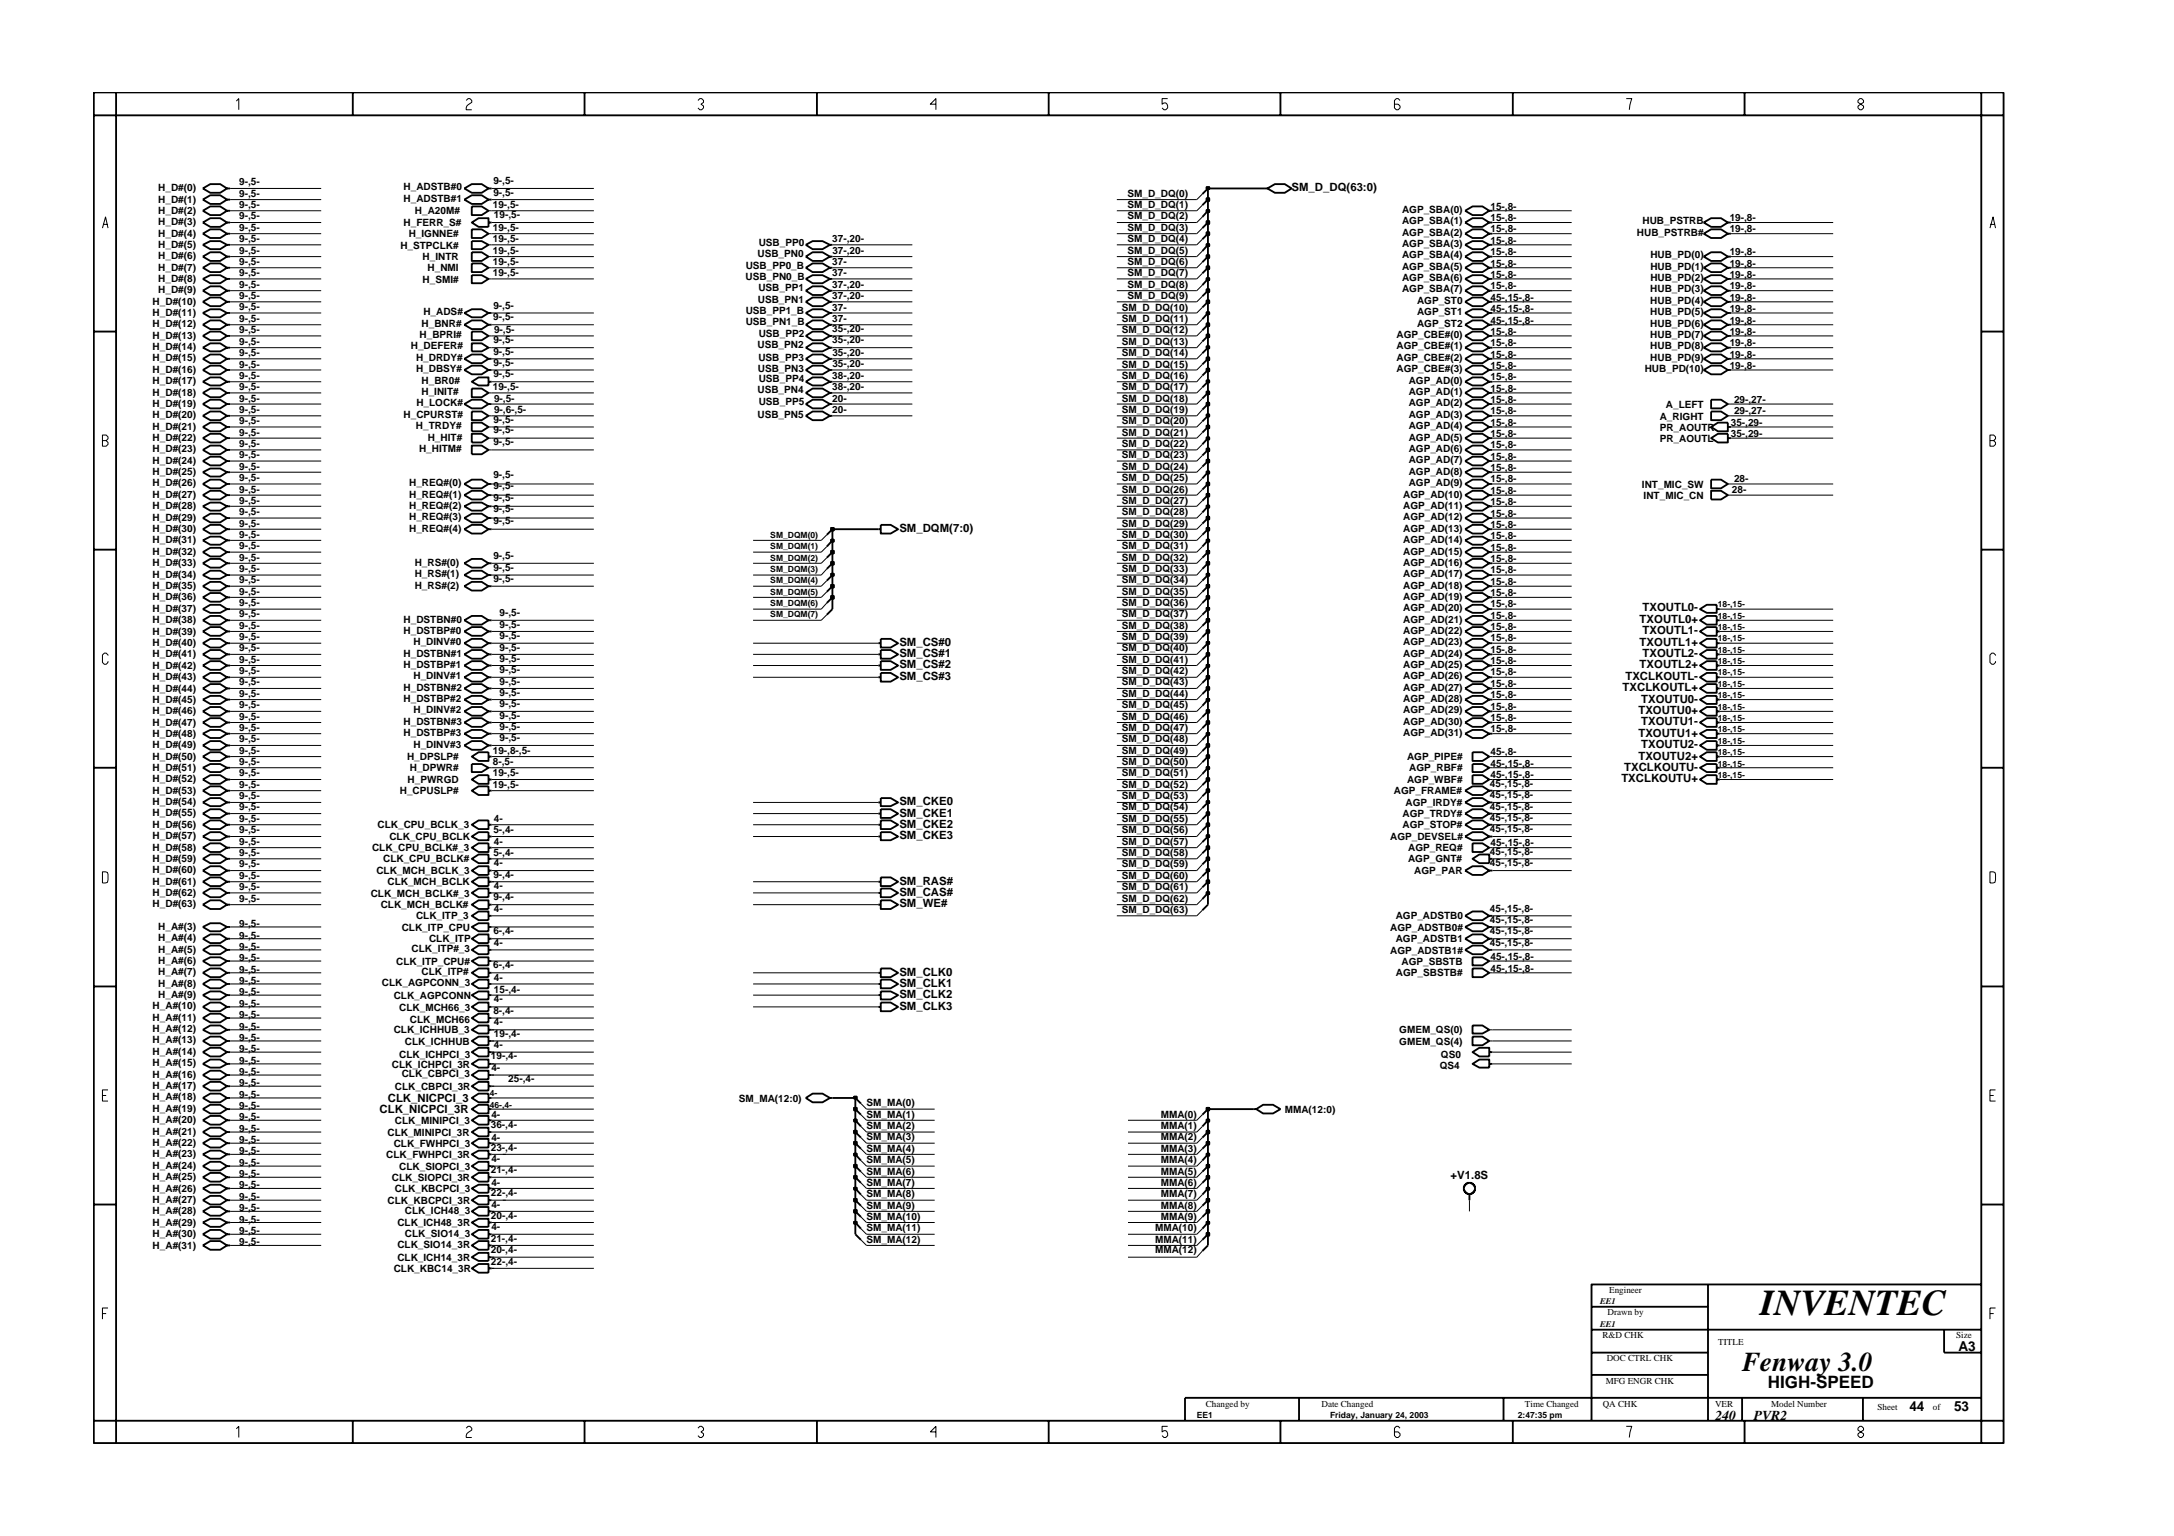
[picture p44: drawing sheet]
<svg xmlns="http://www.w3.org/2000/svg" width="297mm" height="210mm" viewBox="0 0 297 210" stroke-linecap="round" stroke-linejoin="round" font-family="sans-serif">
<defs><g id="words">
<text font-size="5" x="240.5" y="179.7">INVENTEC</text>
<text font-size="3.7" x="238" y="187.3">Fenway 3.0</text>
<text font-size="2.3" x="241.5" y="189.7">HIGH-SPEED</text>
<g font-size="1.9">
<text x="267.6" y="184.6">A3</text>
<text x="234.4" y="194.1">240</text>
<text x="239.6" y="194.1">PVR2</text>
<text x="260.9" y="192.9">44</text>
<text x="267" y="192.9">53</text>
</g>
<g font-size="1.6">
<text x="176.5" y="26.1">SM_D_DQ(63:0)</text>
<text x="122.9" y="72.7">SM_DQM(7:0)</text>
<text x="224.4" y="83.6">TXOUTL0-</text>
<text x="122.9" y="88.2">SM_CS#0</text>
<text x="122.9" y="89.8">SM_CS#1</text>
<text x="224" y="88.2">TXOUTL1+</text>
<text x="224" y="85.2">TXOUTL0+</text>
<text x="224.4" y="86.7">TXOUTL1-</text>
<text x="224.4" y="89.8">TXOUTL2-</text>
<text x="122.9" y="91.3">SM_CS#2</text>
<text x="122.9" y="92.9">SM_CS#3</text>
<text x="221.7" y="94.5">TXCLKOUTL+</text>
<text x="222.1" y="92.9">TXCLKOUTL-</text>
<text x="224" y="91.3">TXOUTL2+</text>
<text x="223.9" y="97.5">TXOUTU0+</text>
<text x="223.9" y="100.7">TXOUTU1+</text>
<text x="224.2" y="96">TXOUTU0-</text>
<text x="224.2" y="99.1">TXOUTU1-</text>
<text x="221.5" y="106.9">TXCLKOUTU+</text>
<text x="221.9" y="105.3">TXCLKOUTU-</text>
<text x="223.9" y="103.8">TXOUTU2+</text>
<text x="224.2" y="102.3">TXOUTU2-</text>
<text x="122.9" y="110">SM_CKE0</text>
<text x="122.9" y="111.6">SM_CKE1</text>
<text x="122.9" y="113.1">SM_CKE2</text>
<text x="122.9" y="114.6">SM_CKE3</text>
<text x="122.9" y="120.9">SM_RAS#</text>
<text x="122.9" y="122.4">SM_CAS#</text>
<text x="122.9" y="123.9">SM_WE#</text>
<text x="122.9" y="133.3">SM_CLK0</text>
<text x="122.9" y="134.9">SM_CLK1</text>
<text x="122.9" y="136.4">SM_CLK2</text>
<text x="122.9" y="138">SM_CLK3</text>
<text x="51.9" y="152.1">CLK_NICPCI_3R</text>
<text x="53" y="150.6">CLK_NICPCI_3</text>
<text x="198.2" y="161.1">+V1.8S</text>
</g>
<g font-size="1.4">
<text x="21.6" y="29.2">H_D#(2)</text>
<text x="21.6" y="26.1">H_D#(0)</text>
<text x="21.6" y="27.7">H_D#(1)</text>
<text x="32.7" y="28.5">9-,5-</text>
<text x="32.7" y="30">9-,5-</text>
<text x="32.7" y="26.9">9-,5-</text>
<text x="32.7" y="25.3">9-,5-</text>
<text x="55.1" y="26">H_ADSTB#0</text>
<text x="55.1" y="27.6">H_ADSTB#1</text>
<text x="56.7" y="29.3">H_A20M#</text>
<text x="67.3" y="28.5">19-,5-</text>
<text x="67.4" y="25.1">9-,5-</text>
<text x="67.4" y="26.8">9-,5-</text>
<text x="67.5" y="29.8">19-,5-</text>
<text x="154.1" y="26.9">SM_D_DQ(0)</text>
<text x="154.1" y="28.5">SM_D_DQ(1)</text>
<text x="154.1" y="30">SM_D_DQ(2)</text>
<text x="191.6" y="29.1">AGP_SBA(0)</text>
<text x="203.7" y="28.6">15-,8-</text>
<text x="21.6" y="35.4">H_D#(6)</text>
<text x="21.6" y="33.9">H_D#(5)</text>
<text x="21.6" y="32.4">H_D#(4)</text>
<text x="21.6" y="30.7">H_D#(3)</text>
<text x="32.7" y="31.5">9-,5-</text>
<text x="32.7" y="33.1">9-,5-</text>
<text x="32.7" y="34.6">9-,5-</text>
<text x="54.7" y="34">H_STPCLK#</text>
<text x="55.1" y="30.9">H_FERR_S#</text>
<text x="55.8" y="32.4">H_IGNNE#</text>
<text x="57.7" y="35.6">H_INTR</text>
<text x="67.3" y="34.6">19-,5-</text>
<text x="67.3" y="31.5">19-,5-</text>
<text x="67.3" y="33.1">19-,5-</text>
<text x="103.5" y="35.1">USB_PN0</text>
<text x="103.7" y="33.6">USB_PP0</text>
<text x="113.7" y="33.1">37-,20-</text>
<text x="113.7" y="34.6">37-,20-</text>
<text x="154.1" y="31.5">SM_D_DQ(3)</text>
<text x="154.1" y="33.1">SM_D_DQ(4)</text>
<text x="154.1" y="34.6">SM_D_DQ(5)</text>
<text x="191.6" y="32.3">AGP_SBA(2)</text>
<text x="191.6" y="33.8">AGP_SBA(3)</text>
<text x="191.6" y="35.3">AGP_SBA(4)</text>
<text x="191.6" y="30.7">AGP_SBA(1)</text>
<text x="203.7" y="30.2">15-,8-</text>
<text x="203.7" y="31.8">15-,8-</text>
<text x="203.7" y="33.3">15-,8-</text>
<text x="203.7" y="34.8">15-,8-</text>
<text x="223.7" y="32.3">HUB_PSTRB#</text>
<text x="224.4" y="30.7">HUB_PSTRB</text>
<text x="225.5" y="35.3">HUB_PD(0)</text>
<text x="236.3" y="34.8">19-,8-</text>
<text x="236.3" y="30.2">19-,8-</text>
<text x="236.3" y="31.8">19-,8-</text>
<text x="20.9" y="41.7">H_D#(10)</text>
<text x="21.6" y="37">H_D#(7)</text>
<text x="21.6" y="38.5">H_D#(8)</text>
<text x="21.6" y="40.1">H_D#(9)</text>
<text x="32.7" y="37.8">9-,5-</text>
<text x="32.7" y="39.3">9-,5-</text>
<text x="32.7" y="40.9">9-,5-</text>
<text x="32.7" y="36.3">9-,5-</text>
<text x="57.7" y="38.6">H_SMI#</text>
<text x="58.4" y="37.1">H_NMI</text>
<text x="67.3" y="36.3">19-,5-</text>
<text x="67.3" y="37.8">19-,5-</text>
<text x="101.9" y="38.3">USB_PN0_B</text>
<text x="101.9" y="36.8">USB_PP0_B</text>
<text x="103.5" y="41.4">USB_PN1</text>
<text x="103.6" y="39.8">USB_PP1</text>
<text x="113.7" y="37.8">37-</text>
<text x="113.7" y="36.3">37-</text>
<text x="113.7" y="39.3">37-,20-</text>
<text x="113.7" y="40.9">37-,20-</text>
<text x="154.1" y="36.3">SM_D_DQ(6)</text>
<text x="154.1" y="37.8">SM_D_DQ(7)</text>
<text x="154.1" y="39.3">SM_D_DQ(8)</text>
<text x="154.1" y="40.9">SM_D_DQ(9)</text>
<text x="191.6" y="36.9">AGP_SBA(5)</text>
<text x="191.6" y="38.4">AGP_SBA(6)</text>
<text x="191.6" y="40">AGP_SBA(7)</text>
<text x="193.6" y="41.6">AGP_ST0</text>
<text x="203.7" y="36.4">15-,8-</text>
<text x="203.7" y="41.1">45-,15-,8-</text>
<text x="203.7" y="37.9">15-,8-</text>
<text x="203.7" y="39.6">15-,8-</text>
<text x="225.5" y="40">HUB_PD(3)</text>
<text x="225.5" y="41.6">HUB_PD(4)</text>
<text x="225.5" y="36.9">HUB_PD(1)</text>
<text x="225.5" y="38.4">HUB_PD(2)</text>
<text x="236.3" y="39.6">19-,8-</text>
<text x="236.3" y="36.4">19-,8-</text>
<text x="236.3" y="41.1">19-,8-</text>
<text x="236.3" y="37.9">19-,8-</text>
<text x="20.9" y="43.2">H_D#(11)</text>
<text x="20.9" y="44.7">H_D#(12)</text>
<text x="20.9" y="46.3">H_D#(13)</text>
<text x="20.9" y="47.9">H_D#(14)</text>
<text x="32.7" y="47.1">9-,5-</text>
<text x="32.7" y="45.6">9-,5-</text>
<text x="32.7" y="42.4">9-,5-</text>
<text x="32.7" y="44">9-,5-</text>
<text x="56.1" y="47.8">H_DEFER#</text>
<text x="57.3" y="46.2">H_BPRI#</text>
<text x="57.6" y="44.7">H_BNR#</text>
<text x="57.9" y="43.1">H_ADS#</text>
<text x="67.4" y="43.8">9-,5-</text>
<text x="67.4" y="42.3">9-,5-</text>
<text x="67.4" y="46.9">9-,5-</text>
<text x="67.5" y="45.6">9-,5-</text>
<text x="101.9" y="42.9">USB_PP1_B</text>
<text x="101.9" y="44.5">USB_PN1_B</text>
<text x="103.5" y="47.6">USB_PN2</text>
<text x="103.7" y="46.1">USB_PP2</text>
<text x="113.7" y="44">37-</text>
<text x="113.7" y="42.4">37-</text>
<text x="113.7" y="45.4">35-,20-</text>
<text x="113.7" y="46.9">35-,20-</text>
<text x="153.3" y="42.4">SM_D_DQ(10)</text>
<text x="153.3" y="44">SM_D_DQ(11)</text>
<text x="153.3" y="45.6">SM_D_DQ(12)</text>
<text x="153.3" y="47.1">SM_D_DQ(13)</text>
<text x="190.8" y="46.2">AGP_CBE#(0)</text>
<text x="190.8" y="47.8">AGP_CBE#(1)</text>
<text x="193.6" y="44.7">AGP_ST2</text>
<text x="193.6" y="43.1">AGP_ST1</text>
<text x="203.7" y="45.7">15-,8-</text>
<text x="203.7" y="47.3">15-,8-</text>
<text x="203.7" y="42.6">45-,15-,8-</text>
<text x="203.7" y="44.2">45-,15-,8-</text>
<text x="225.5" y="43.1">HUB_PD(5)</text>
<text x="225.5" y="44.7">HUB_PD(6)</text>
<text x="225.5" y="46.2">HUB_PD(7)</text>
<text x="225.5" y="47.8">HUB_PD(8)</text>
<text x="236.3" y="42.6">19-,8-</text>
<text x="236.3" y="44.2">19-,8-</text>
<text x="236.3" y="45.7">19-,8-</text>
<text x="236.3" y="47.3">19-,8-</text>
<text x="20.9" y="49.4">H_D#(15)</text>
<text x="20.9" y="51">H_D#(16)</text>
<text x="20.9" y="52.5">H_D#(17)</text>
<text x="32.7" y="48.6">9-,5-</text>
<text x="32.7" y="50.2">9-,5-</text>
<text x="32.7" y="53.3">9-,5-</text>
<text x="32.7" y="51.7">9-,5-</text>
<text x="56.8" y="49.4">H_DRDY#</text>
<text x="56.8" y="50.9">H_DBSY#</text>
<text x="57.6" y="52.4">H_BR0#</text>
<text x="67.3" y="53.3">19-,5-</text>
<text x="67.4" y="50">9-,5-</text>
<text x="67.4" y="48.5">9-,5-</text>
<text x="67.4" y="51.6">9-,5-</text>
<text x="103.5" y="53.8">USB_PN4</text>
<text x="103.5" y="50.9">USB_PN3</text>
<text x="103.6" y="49.4">USB_PP3</text>
<text x="103.7" y="52.2">USB_PP4</text>
<text x="113.7" y="51.7">38-,20-</text>
<text x="113.7" y="53.3">38-,20-</text>
<text x="113.7" y="48.6">35-,20-</text>
<text x="113.7" y="50.2">35-,20-</text>
<text x="153.3" y="51.7">SM_D_DQ(16)</text>
<text x="153.3" y="53.3">SM_D_DQ(17)</text>
<text x="153.3" y="48.6">SM_D_DQ(14)</text>
<text x="153.3" y="50.2">SM_D_DQ(15)</text>
<text x="190.8" y="49.4">AGP_CBE#(2)</text>
<text x="190.8" y="50.9">AGP_CBE#(3)</text>
<text x="192.5" y="52.4">AGP_AD(0)</text>
<text x="203.7" y="48.9">15-,8-</text>
<text x="203.7" y="50.4">15-,8-</text>
<text x="203.7" y="51.9">15-,8-</text>
<text x="203.7" y="53.5">15-,8-</text>
<text x="224.7" y="50.9">HUB_PD(10)</text>
<text x="225.5" y="49.4">HUB_PD(9)</text>
<text x="236.3" y="50.4">19-,8-</text>
<text x="236.3" y="48.9">19-,8-</text>
<text x="20.9" y="55.6">H_D#(19)</text>
<text x="20.9" y="57.2">H_D#(20)</text>
<text x="20.9" y="58.8">H_D#(21)</text>
<text x="20.9" y="54.1">H_D#(18)</text>
<text x="32.7" y="57.9">9-,5-</text>
<text x="32.7" y="59.5">9-,5-</text>
<text x="32.7" y="54.9">9-,5-</text>
<text x="32.7" y="56.4">9-,5-</text>
<text x="55.1" y="57.1">H_CPURST#</text>
<text x="56.8" y="58.7">H_TRDY#</text>
<text x="56.9" y="55.5">H_LOCK#</text>
<text x="57.6" y="54">H_INIT#</text>
<text x="67.4" y="59.2">9-,5-</text>
<text x="67.4" y="57.8">9-,5-</text>
<text x="67.5" y="56.4">9-,6-,5-</text>
<text x="67.5" y="54.9">9-,5-</text>
<text x="103.5" y="57.1">USB_PN5</text>
<text x="103.7" y="55.4">USB_PP5</text>
<text x="113.7" y="56.4">20-</text>
<text x="113.7" y="54.9">20-</text>
<text x="153.3" y="54.9">SM_D_DQ(18)</text>
<text x="153.3" y="56.4">SM_D_DQ(19)</text>
<text x="153.3" y="57.9">SM_D_DQ(20)</text>
<text x="153.3" y="59.5">SM_D_DQ(21)</text>
<text x="192.5" y="57.1">AGP_AD(3)</text>
<text x="192.5" y="58.7">AGP_AD(4)</text>
<text x="192.5" y="55.5">AGP_AD(2)</text>
<text x="192.5" y="54">AGP_AD(1)</text>
<text x="203.7" y="59.7">15-,8-</text>
<text x="203.7" y="56.6">15-,8-</text>
<text x="203.7" y="58.2">15-,8-</text>
<text x="203.7" y="55">15-,8-</text>
<text x="226.8" y="58.9">PR_AOUTR</text>
<text x="226.8" y="57.3">A_RIGHT</text>
<text x="227.6" y="55.7">A_LEFT</text>
<text x="236.5" y="59.7">35-,29-</text>
<text x="236.5" y="58.2">35-,29-</text>
<text x="236.9" y="55">29-,27-</text>
<text x="236.9" y="56.6">29-,27-</text>
<text x="20.9" y="60.3">H_D#(22)</text>
<text x="20.9" y="61.8">H_D#(23)</text>
<text x="20.9" y="63.4">H_D#(24)</text>
<text x="20.9" y="65">H_D#(25)</text>
<text x="32.7" y="61.1">9-,5-</text>
<text x="32.7" y="62.6">9-,5-</text>
<text x="32.7" y="64.2">9-,5-</text>
<text x="32.7" y="65.7">9-,5-</text>
<text x="57.3" y="61.7">H_HITM#</text>
<text x="58.4" y="60.2">H_HIT#</text>
<text x="67.4" y="60.9">9-,5-</text>
<text x="67.4" y="65.4">9-,5-</text>
<text x="153.3" y="61.1">SM_D_DQ(22)</text>
<text x="153.3" y="62.6">SM_D_DQ(23)</text>
<text x="153.3" y="64.2">SM_D_DQ(24)</text>
<text x="153.3" y="65.7">SM_D_DQ(25)</text>
<text x="192.5" y="60.2">AGP_AD(5)</text>
<text x="192.5" y="61.7">AGP_AD(6)</text>
<text x="192.5" y="63.3">AGP_AD(7)</text>
<text x="192.5" y="64.9">AGP_AD(8)</text>
<text x="203.7" y="62.8">15-,8-</text>
<text x="203.7" y="65.9">15-,8-</text>
<text x="203.7" y="61.2">15-,8-</text>
<text x="203.7" y="64.4">15-,8-</text>
<text x="226.8" y="60.4">PR_AOUTL</text>
<text x="236.9" y="65.9">28-</text>
<text x="20.9" y="69.6">H_D#(28)</text>
<text x="20.9" y="71.1">H_D#(29)</text>
<text x="20.9" y="66.5">H_D#(26)</text>
<text x="20.9" y="68.1">H_D#(27)</text>
<text x="32.7" y="67.3">9-,5-</text>
<text x="32.7" y="68.8">9-,5-</text>
<text x="32.7" y="70.4">9-,5-</text>
<text x="32.7" y="72">9-,5-</text>
<text x="55.9" y="66.4">H_REQ#(0)</text>
<text x="55.9" y="71">H_REQ#(3)</text>
<text x="55.9" y="69.5">H_REQ#(2)</text>
<text x="55.9" y="68">H_REQ#(1)</text>
<text x="67.4" y="68.5">9-,5-</text>
<text x="67.4" y="66.9">9-,5-</text>
<text x="67.4" y="71.5">9-,5-</text>
<text x="67.4" y="70">9-,5-</text>
<text x="153.3" y="72">SM_D_DQ(29)</text>
<text x="153.3" y="67.3">SM_D_DQ(26)</text>
<text x="153.3" y="68.8">SM_D_DQ(27)</text>
<text x="153.3" y="70.4">SM_D_DQ(28)</text>
<text x="191.7" y="68">AGP_AD(10)</text>
<text x="191.7" y="69.5">AGP_AD(11)</text>
<text x="191.7" y="71">AGP_AD(12)</text>
<text x="192.5" y="66.4">AGP_AD(9)</text>
<text x="203.7" y="67.5">15-,8-</text>
<text x="203.7" y="69">15-,8-</text>
<text x="203.7" y="70.6">15-,8-</text>
<text x="224.3" y="66.6">INT_MIC_SW</text>
<text x="224.6" y="68.2">INT_MIC_CN</text>
<text x="236.6" y="67.3">28-</text>
<text x="20.9" y="72.7">H_D#(30)</text>
<text x="20.9" y="74.3">H_D#(31)</text>
<text x="20.9" y="75.8">H_D#(32)</text>
<text x="20.9" y="77.4">H_D#(33)</text>
<text x="32.7" y="75">9-,5-</text>
<text x="32.7" y="76.6">9-,5-</text>
<text x="32.7" y="73.5">9-,5-</text>
<text x="55.9" y="72.7">H_REQ#(4)</text>
<text x="56.7" y="77.3">H_RS#(0)</text>
<text x="67.4" y="78">9-,5-</text>
<text x="67.4" y="76.5">9-,5-</text>
<text x="153.3" y="73.5">SM_D_DQ(30)</text>
<text x="153.3" y="75">SM_D_DQ(31)</text>
<text x="153.3" y="76.6">SM_D_DQ(32)</text>
<text x="191.7" y="77.3">AGP_AD(16)</text>
<text x="191.7" y="72.7">AGP_AD(13)</text>
<text x="191.7" y="74.2">AGP_AD(14)</text>
<text x="191.7" y="75.8">AGP_AD(15)</text>
<text x="203.7" y="76.8">15-,8-</text>
<text x="203.7" y="75.3">15-,8-</text>
<text x="203.7" y="73.7">15-,8-</text>
<text x="203.7" y="72.1">15-,8-</text>
<text x="20.9" y="78.9">H_D#(34)</text>
<text x="20.9" y="80.4">H_D#(35)</text>
<text x="20.9" y="82.1">H_D#(36)</text>
<text x="20.9" y="83.6">H_D#(37)</text>
<text x="32.7" y="78.2">9-,5-</text>
<text x="32.7" y="82.8">9-,5-</text>
<text x="32.7" y="79.7">9-,5-</text>
<text x="32.7" y="81.3">9-,5-</text>
<text x="56.7" y="78.8">H_RS#(1)</text>
<text x="56.7" y="80.4">H_RS#(2)</text>
<text x="67.4" y="79.6">9-,5-</text>
<text x="153.3" y="81.3">SM_D_DQ(35)</text>
<text x="153.3" y="82.8">SM_D_DQ(36)</text>
<text x="153.3" y="78.2">SM_D_DQ(33)</text>
<text x="153.3" y="79.7">SM_D_DQ(34)</text>
<text x="191.7" y="78.8">AGP_AD(17)</text>
<text x="191.7" y="80.4">AGP_AD(18)</text>
<text x="191.7" y="82">AGP_AD(19)</text>
<text x="191.7" y="83.5">AGP_AD(20)</text>
<text x="203.7" y="83">15-,8-</text>
<text x="203.7" y="79.9">15-,8-</text>
<text x="203.7" y="81.5">15-,8-</text>
<text x="203.7" y="78.3">15-,8-</text>
<text x="20.9" y="85.2">H_D#(38)</text>
<text x="20.9" y="86.7">H_D#(39)</text>
<text x="20.9" y="88.2">H_D#(40)</text>
<text x="20.9" y="89.8">H_D#(41)</text>
<text x="32.7" y="89">9-,5-</text>
<text x="32.7" y="87.5">9-,5-</text>
<text x="32.7" y="84.3">9-,5-</text>
<text x="32.7" y="86">9-,5-</text>
<text x="55.1" y="89.8">H_DSTBN#1</text>
<text x="55.1" y="85.1">H_DSTBN#0</text>
<text x="55.1" y="86.6">H_DSTBP#0</text>
<text x="56.5" y="88.1">H_DINV#0</text>
<text x="68.3" y="87.3">9-,5-</text>
<text x="68.3" y="84.2">9-,5-</text>
<text x="68.3" y="85.8">9-,5-</text>
<text x="68.3" y="88.9">9-,5-</text>
<text x="153.3" y="84.3">SM_D_DQ(37)</text>
<text x="153.3" y="86">SM_D_DQ(38)</text>
<text x="153.3" y="87.5">SM_D_DQ(39)</text>
<text x="153.3" y="89">SM_D_DQ(40)</text>
<text x="191.7" y="85.1">AGP_AD(21)</text>
<text x="191.7" y="86.6">AGP_AD(22)</text>
<text x="191.7" y="88.1">AGP_AD(23)</text>
<text x="191.7" y="89.8">AGP_AD(24)</text>
<text x="203.7" y="86.1">15-,8-</text>
<text x="203.7" y="84.6">15-,8-</text>
<text x="203.7" y="87.6">15-,8-</text>
<text x="203.7" y="89.3">15-,8-</text>
<text x="20.9" y="91.4">H_D#(42)</text>
<text x="20.9" y="92.9">H_D#(43)</text>
<text x="20.9" y="94.5">H_D#(44)</text>
<text x="32.7" y="93.7">9-,5-</text>
<text x="32.7" y="92.1">9-,5-</text>
<text x="32.7" y="90.6">9-,5-</text>
<text x="32.7" y="95.3">9-,5-</text>
<text x="55.1" y="94.4">H_DSTBN#2</text>
<text x="55.1" y="95.9">H_DSTBP#2</text>
<text x="55.1" y="91.3">H_DSTBP#1</text>
<text x="56.5" y="92.8">H_DINV#1</text>
<text x="68.3" y="91.9">9-,5-</text>
<text x="68.3" y="95.1">9-,5-</text>
<text x="68.3" y="93.6">9-,5-</text>
<text x="68.3" y="90.4">9-,5-</text>
<text x="153.3" y="92.1">SM_D_DQ(42)</text>
<text x="153.3" y="93.7">SM_D_DQ(43)</text>
<text x="153.3" y="95.3">SM_D_DQ(44)</text>
<text x="153.3" y="90.6">SM_D_DQ(41)</text>
<text x="191.7" y="95.9">AGP_AD(28)</text>
<text x="191.7" y="91.3">AGP_AD(25)</text>
<text x="191.7" y="92.8">AGP_AD(26)</text>
<text x="191.7" y="94.4">AGP_AD(27)</text>
<text x="203.7" y="90.8">15-,8-</text>
<text x="203.7" y="92.3">15-,8-</text>
<text x="203.7" y="93.9">15-,8-</text>
<text x="203.7" y="95.4">15-,8-</text>
<text x="20.9" y="100.7">H_D#(48)</text>
<text x="20.9" y="96">H_D#(45)</text>
<text x="20.9" y="97.6">H_D#(46)</text>
<text x="20.9" y="99.2">H_D#(47)</text>
<text x="32.7" y="101.4">9-,5-</text>
<text x="32.7" y="98.4">9-,5-</text>
<text x="32.7" y="99.9">9-,5-</text>
<text x="32.7" y="96.8">9-,5-</text>
<text x="55.1" y="99.1">H_DSTBN#3</text>
<text x="55.1" y="100.6">H_DSTBP#3</text>
<text x="56.5" y="97.5">H_DINV#2</text>
<text x="68.3" y="96.6">9-,5-</text>
<text x="68.3" y="101.3">9-,5-</text>
<text x="68.3" y="98.2">9-,5-</text>
<text x="68.3" y="99.7">9-,5-</text>
<text x="153.3" y="101.4">SM_D_DQ(48)</text>
<text x="153.3" y="96.8">SM_D_DQ(45)</text>
<text x="153.3" y="98.4">SM_D_DQ(46)</text>
<text x="153.3" y="99.9">SM_D_DQ(47)</text>
<text x="191.7" y="97.5">AGP_AD(29)</text>
<text x="191.7" y="99.1">AGP_AD(30)</text>
<text x="191.7" y="100.6">AGP_AD(31)</text>
<text x="203.7" y="100.1">15-,8-</text>
<text x="203.7" y="97">15-,8-</text>
<text x="203.7" y="98.6">15-,8-</text>
<text x="20.9" y="102.2">H_D#(49)</text>
<text x="20.9" y="103.8">H_D#(50)</text>
<text x="20.9" y="105.3">H_D#(51)</text>
<text x="20.9" y="106.9">H_D#(52)</text>
<text x="32.7" y="106.1">9-,5-</text>
<text x="32.7" y="107.7">9-,5-</text>
<text x="32.7" y="103.1">9-,5-</text>
<text x="32.7" y="104.6">9-,5-</text>
<text x="55.6" y="103.9">H_DPSLP#</text>
<text x="55.7" y="107">H_PWRGD</text>
<text x="56" y="105.4">H_DPWR#</text>
<text x="56.5" y="102.2">H_DINV#3</text>
<text x="67.3" y="103.1">19-,8-,5-</text>
<text x="67.3" y="106.1">19-,5-</text>
<text x="67.3" y="104.6">8-,5-</text>
<text x="67.3" y="107.7">19-,5-</text>
<text x="153.3" y="103.1">SM_D_DQ(49)</text>
<text x="153.3" y="104.6">SM_D_DQ(50)</text>
<text x="153.3" y="106.1">SM_D_DQ(51)</text>
<text x="153.3" y="107.7">SM_D_DQ(52)</text>
<text x="192.2" y="103.9">AGP_PIPE#</text>
<text x="192.2" y="107">AGP_WBF#</text>
<text x="192.6" y="105.4">AGP_RBF#</text>
<text x="203.6" y="107.5">45-,15-,8-</text>
<text x="203.7" y="106.4">45-,15-,8-</text>
<text x="203.7" y="103.2">45-,8-</text>
<text x="203.7" y="104.7">45-,15-,8-</text>
<text x="20.9" y="108.5">H_D#(53)</text>
<text x="20.9" y="110">H_D#(54)</text>
<text x="20.9" y="111.5">H_D#(55)</text>
<text x="20.9" y="113.1">H_D#(56)</text>
<text x="32.7" y="110.8">9-,5-</text>
<text x="32.7" y="109.2">9-,5-</text>
<text x="32.7" y="113.9">9-,5-</text>
<text x="32.7" y="112.4">9-,5-</text>
<text x="51.6" y="113.2">CLK_CPU_BCLK_3</text>
<text x="54.6" y="108.6">H_CPUSLP#</text>
<text x="67.4" y="113.9">5-,4-</text>
<text x="67.5" y="112.4">4-</text>
<text x="153.3" y="110.8">SM_D_DQ(54)</text>
<text x="153.3" y="112.4">SM_D_DQ(55)</text>
<text x="153.3" y="113.9">SM_D_DQ(56)</text>
<text x="153.3" y="109.2">SM_D_DQ(53)</text>
<text x="190.4" y="108.6">AGP_FRAME#</text>
<text x="191.6" y="111.7">AGP_TRDY#</text>
<text x="191.6" y="113.2">AGP_STOP#</text>
<text x="192.1" y="110.2">AGP_IRDY#</text>
<text x="203.6" y="109.1">45-,15-,8-</text>
<text x="203.6" y="110.7">45-,15-,8-</text>
<text x="203.6" y="112.2">45-,15-,8-</text>
<text x="203.6" y="113.7">45-,15-,8-</text>
<text x="20.9" y="114.7">H_D#(57)</text>
<text x="20.9" y="116.3">H_D#(58)</text>
<text x="20.9" y="117.8">H_D#(59)</text>
<text x="20.9" y="119.3">H_D#(60)</text>
<text x="32.7" y="117">9-,5-</text>
<text x="32.7" y="115.4">9-,5-</text>
<text x="32.7" y="118.5">9-,5-</text>
<text x="50.8" y="116.3">CLK_CPU_BCLK#_3</text>
<text x="51.4" y="119.5">CLK_MCH_BCLK_3</text>
<text x="52.4" y="117.9">CLK_CPU_BCLK#</text>
<text x="53.2" y="114.8">CLK_CPU_BCLK</text>
<text x="67.4" y="120">9-,4-</text>
<text x="67.4" y="117">5-,4-</text>
<text x="67.5" y="115.4">4-</text>
<text x="67.5" y="118.4">4-</text>
<text x="153.3" y="115.4">SM_D_DQ(57)</text>
<text x="153.3" y="117">SM_D_DQ(58)</text>
<text x="153.3" y="118.5">SM_D_DQ(59)</text>
<text x="189.9" y="114.8">AGP_DEVSEL#</text>
<text x="192.4" y="117.9">AGP_GNT#</text>
<text x="192.4" y="116.3">AGP_REQ#</text>
<text x="193.2" y="119.5">AGP_PAR</text>
<text x="203.6" y="118.4">45-,15-,8-</text>
<text x="203.6" y="116.8">45-,15-,8-</text>
<text x="203.7" y="115.7">45-,15-,8-</text>
<text x="20.9" y="120.9">H_D#(61)</text>
<text x="20.9" y="122.4">H_D#(62)</text>
<text x="20.9" y="124">H_D#(63)</text>
<text x="32.7" y="121.7">9-,5-</text>
<text x="32.7" y="123.2">9-,5-</text>
<text x="32.7" y="120.1">9-,5-</text>
<text x="50.7" y="122.5">CLK_MCH_BCLK#_3</text>
<text x="52" y="124.1">CLK_MCH_BCLK#</text>
<text x="52.9" y="121">CLK_MCH_BCLK</text>
<text x="56.8" y="125.7">CLK_ITP_3</text>
<text x="67.4" y="123">9-,4-</text>
<text x="67.5" y="124.6">4-</text>
<text x="67.5" y="121.5">4-</text>
<text x="153.3" y="121.7">SM_D_DQ(61)</text>
<text x="153.3" y="123.2">SM_D_DQ(62)</text>
<text x="153.3" y="124.7">SM_D_DQ(63)</text>
<text x="153.3" y="120.1">SM_D_DQ(60)</text>
<text x="190.7" y="125.7">AGP_ADSTB0</text>
<text x="203.6" y="124.6">45-,15-,8-</text>
<text x="21.6" y="127.1">H_A#(3)</text>
<text x="21.6" y="128.6">H_A#(4)</text>
<text x="21.6" y="130.2">H_A#(5)</text>
<text x="21.6" y="131.8">H_A#(6)</text>
<text x="32.7" y="128.3">9-,5-</text>
<text x="32.7" y="126.7">9-,5-</text>
<text x="32.7" y="131.3">9-,5-</text>
<text x="32.7" y="129.8">9-,5-</text>
<text x="54.1" y="131.8">CLK_ITP_CPU#</text>
<text x="54.9" y="127.2">CLK_ITP_CPU</text>
<text x="56.2" y="130.1">CLK_ITP#_3</text>
<text x="58.6" y="128.8">CLK_ITP</text>
<text x="67.4" y="127.7">6-,4-</text>
<text x="67.5" y="129.3">4-</text>
<text x="189.9" y="130.3">AGP_ADSTB1#</text>
<text x="189.9" y="127.2">AGP_ADSTB0#</text>
<text x="190.7" y="128.8">AGP_ADSTB1</text>
<text x="191.5" y="131.8">AGP_SBSTB</text>
<text x="203.6" y="129.3">45-,15-,8-</text>
<text x="203.6" y="127.7">45-,15-,8-</text>
<text x="203.6" y="126.2">45-,15-,8-</text>
<text x="203.7" y="131.2">45-,15-,8-</text>
<text x="20.9" y="137.9">H_A#(10)</text>
<text x="21.6" y="133.3">H_A#(7)</text>
<text x="21.6" y="134.9">H_A#(8)</text>
<text x="21.6" y="136.4">H_A#(9)</text>
<text x="32.7" y="137.6">9-,5-</text>
<text x="32.7" y="136">9-,5-</text>
<text x="32.7" y="132.9">9-,5-</text>
<text x="32.7" y="134.5">9-,5-</text>
<text x="52.2" y="134.8">CLK_AGPCONN_3</text>
<text x="53.8" y="136.5">CLK_AGPCONN</text>
<text x="57.6" y="133.3">CLK_ITP#</text>
<text x="67.4" y="132.3">6-,4-</text>
<text x="67.5" y="134.1">4-</text>
<text x="67.5" y="137">4-</text>
<text x="67.5" y="135.6">15-,4-</text>
<text x="190.7" y="133.4">AGP_SBSTB#</text>
<text x="203.7" y="132.8">45-,15-,8-</text>
<text x="20.9" y="139.5">H_A#(11)</text>
<text x="20.9" y="141.1">H_A#(12)</text>
<text x="20.9" y="142.6">H_A#(13)</text>
<text x="32.7" y="140.7">9-,5-</text>
<text x="32.7" y="142.3">9-,5-</text>
<text x="32.7" y="139.1">9-,5-</text>
<text x="32.7" y="143.8">9-,5-</text>
<text x="53.8" y="141.2">CLK_ICHHUB_3</text>
<text x="54.6" y="138.1">CLK_MCH66_3</text>
<text x="55.3" y="142.8">CLK_ICHHUB</text>
<text x="56" y="139.8">CLK_MCH66</text>
<text x="67.4" y="138.6">8-,4-</text>
<text x="67.5" y="143.3">4-</text>
<text x="67.5" y="140.1">4-</text>
<text x="67.5" y="141.7">19-,4-</text>
<text x="191.2" y="141.2">GMEM_QS(0)</text>
<text x="191.2" y="142.8">GMEM_QS(4)</text>
<text x="20.9" y="148.9">H_A#(17)</text>
<text x="20.9" y="144.2">H_A#(14)</text>
<text x="20.9" y="145.7">H_A#(15)</text>
<text x="20.9" y="147.3">H_A#(16)</text>
<text x="32.7" y="145.4">9-,5-</text>
<text x="32.7" y="146.9">9-,5-</text>
<text x="32.7" y="148.4">9-,5-</text>
<text x="53.5" y="145.9">CLK_ICHPCI_3R</text>
<text x="54" y="148.9">CLK_CBPCI_3R</text>
<text x="54.6" y="144.5">CLK_ICHPCI_3</text>
<text x="54.9" y="147.2">CLK_CBPCI_3</text>
<text x="67.1" y="144.8">19-,4-</text>
<text x="67.1" y="146.4">4-</text>
<text x="69.4" y="147.9">25-,4-</text>
<text x="196.7" y="146.1">QS4</text>
<text x="196.9" y="144.5">QS0</text>
<text x="20.9" y="150.4">H_A#(18)</text>
<text x="20.9" y="152">H_A#(19)</text>
<text x="20.9" y="153.5">H_A#(20)</text>
<text x="20.9" y="155">H_A#(21)</text>
<text x="32.7" y="153.1">9-,5-</text>
<text x="32.7" y="151.6">9-,5-</text>
<text x="32.7" y="154.7">9-,5-</text>
<text x="32.7" y="150">9-,5-</text>
<text x="52.9" y="155.2">CLK_MINIPCI_3R</text>
<text x="54" y="153.6">CLK_MINIPCI_3</text>
<text x="67.1" y="154.1">36-,4-</text>
<text x="67.1" y="155.9">4-</text>
<text x="67.1" y="152.7">4-</text>
<text x="101" y="150.5">SM_MA(12:0)</text>
<text x="118.4" y="155.8">SM_MA(3)</text>
<text x="118.4" y="151.1">SM_MA(0)</text>
<text x="118.4" y="152.8">SM_MA(1)</text>
<text x="118.4" y="154.3">SM_MA(2)</text>
<text x="158.6" y="152.8">MMA(0)</text>
<text x="158.6" y="154.3">MMA(1)</text>
<text x="158.6" y="155.8">MMA(2)</text>
<text x="175.5" y="152.1">MMA(12:0)</text>
<text x="20.9" y="158.2">H_A#(23)</text>
<text x="20.9" y="159.7">H_A#(24)</text>
<text x="20.9" y="161.3">H_A#(25)</text>
<text x="20.9" y="156.6">H_A#(22)</text>
<text x="32.7" y="159.4">9-,5-</text>
<text x="32.7" y="160.9">9-,5-</text>
<text x="32.7" y="157.7">9-,5-</text>
<text x="32.7" y="156.2">9-,5-</text>
<text x="52.8" y="158.3">CLK_FWHPCI_3R</text>
<text x="53.5" y="161.4">CLK_SIOPCI_3R</text>
<text x="53.8" y="156.7">CLK_FWHPCI_3</text>
<text x="54.6" y="159.9">CLK_SIOPCI_3</text>
<text x="67.1" y="160.4">21-,4-</text>
<text x="67.1" y="157.2">23-,4-</text>
<text x="67.1" y="158.8">4-</text>
<text x="118.4" y="157.4">SM_MA(4)</text>
<text x="118.4" y="158.9">SM_MA(5)</text>
<text x="118.4" y="160.5">SM_MA(6)</text>
<text x="158.6" y="157.4">MMA(3)</text>
<text x="158.6" y="158.9">MMA(4)</text>
<text x="158.6" y="160.5">MMA(5)</text>
<text x="20.9" y="167.5">H_A#(29)</text>
<text x="20.9" y="162.8">H_A#(26)</text>
<text x="20.9" y="164.4">H_A#(27)</text>
<text x="20.9" y="166">H_A#(28)</text>
<text x="32.7" y="164">9-,5-</text>
<text x="32.7" y="165.5">9-,5-</text>
<text x="32.7" y="162.4">9-,5-</text>
<text x="32.7" y="167.1">9-,5-</text>
<text x="52.9" y="164.5">CLK_KBCPCI_3R</text>
<text x="54" y="162.9">CLK_KBCPCI_3</text>
<text x="54.3" y="167.6">CLK_ICH48_3R</text>
<text x="55.3" y="165.9">CLK_ICH48_3</text>
<text x="67.1" y="166.5">20-,4-</text>
<text x="67.1" y="163.4">22-,4-</text>
<text x="67.1" y="165">4-</text>
<text x="67.1" y="162.1">4-</text>
<text x="118.4" y="162.1">SM_MA(7)</text>
<text x="118.4" y="163.6">SM_MA(8)</text>
<text x="118.4" y="165.2">SM_MA(9)</text>
<text x="118.4" y="166.7">SM_MA(10)</text>
<text x="158.6" y="162.1">MMA(6)</text>
<text x="158.6" y="163.6">MMA(7)</text>
<text x="158.6" y="165.2">MMA(8)</text>
<text x="158.6" y="166.7">MMA(9)</text>
<text x="20.9" y="169">H_A#(30)</text>
<text x="20.9" y="170.6">H_A#(31)</text>
<text x="32.7" y="170.2">9-,5-</text>
<text x="32.7" y="168.7">9-,5-</text>
<text x="53.8" y="173.8">CLK_KBC14_3R</text>
<text x="54.3" y="170.5">CLK_SIO14_3R</text>
<text x="54.3" y="172.3">CLK_ICH14_3R</text>
<text x="55.3" y="169">CLK_SIO14_3</text>
<text x="67.1" y="171.2">20-,4-</text>
<text x="67.1" y="169.7">21-,4-</text>
<text x="67.1" y="172.8">22-,4-</text>
<text x="67.1" y="168.1">4-</text>
<text x="118.4" y="168.2">SM_MA(11)</text>
<text x="118.4" y="169.9">SM_MA(12)</text>
<text x="157.8" y="171.2">MMA(12)</text>
<text x="157.8" y="168.2">MMA(10)</text>
<text x="157.8" y="169.9">MMA(11)</text>
</g>
<g font-size="1.2">
<text x="105.3" y="73.5">SM_DQM(0)</text>
<text x="105.3" y="75">SM_DQM(1)</text>
<text x="105.3" y="76.6">SM_DQM(2)</text>
<text x="105.3" y="81.3">SM_DQM(5)</text>
<text x="105.3" y="82.8">SM_DQM(6)</text>
<text x="105.3" y="78.2">SM_DQM(3)</text>
<text x="105.3" y="79.7">SM_DQM(4)</text>
<text x="234.7" y="83">18-,15-</text>
<text x="105.3" y="84.3">SM_DQM(7)</text>
<text x="234.7" y="87.6">18-,15-</text>
<text x="234.7" y="84.6">18-,15-</text>
<text x="234.7" y="89.3">18-,15-</text>
<text x="234.7" y="86.1">18-,15-</text>
<text x="234.7" y="92.3">18-,15-</text>
<text x="234.7" y="90.8">18-,15-</text>
<text x="234.7" y="93.9">18-,15-</text>
<text x="234.7" y="95.4">18-,15-</text>
<text x="234.7" y="97">18-,15-</text>
<text x="234.7" y="100.1">18-,15-</text>
<text x="234.7" y="101.7">18-,15-</text>
<text x="234.7" y="98.6">18-,15-</text>
<text x="234.7" y="106.4">18-,15-</text>
<text x="234.7" y="103.2">18-,15-</text>
<text x="234.7" y="104.7">18-,15-</text>
<text x="66.9" y="149.8">4-</text>
<text x="66.9" y="151.4">46-,4-</text>
<text x="218.6" y="178.2">EE1</text>
<text x="219.6" y="179.8">Drawn by</text>
<text x="219.9" y="176.7">Engineer</text>
<text x="218.6" y="181.3">EE1</text>
<text x="219" y="182.9">R&amp;D CHK</text>
<text x="234.8" y="183.8">TITLE</text>
<text x="267.3" y="182.9">Size</text>
<text x="219.4" y="189.2">MFG ENGR CHK</text>
<text x="219.5" y="186">DOC CTRL CHK</text>
<text x="163.5" y="193.7">EE1</text>
<text x="164.8" y="192.2">Changed by</text>
<text x="180.6" y="192.2">Date Changed</text>
<text x="181.7" y="193.7">Friday, January 24, 2003</text>
<text x="207.4" y="193.7">2:47:35 pm</text>
<text x="208.4" y="192.2">Time Changed</text>
<text x="219" y="192.2">QA CHK</text>
<text x="234.3" y="192.2">VER</text>
<text x="242" y="192.2">Model Number</text>
<text x="256.5" y="192.7">Sheet</text>
<text x="264.1" y="192.7">of</text>
</g>
</g></defs>
<g fill="none" stroke="#000" stroke-width=".25">
<path d="M27.7 28.8l1-.6h1.4l.9 .6-.9 .6h-1.4zM27.7 25.8l1-.6h1.4l.9 .6-.9 .5h-1.4zM27.7 31.9l1-.6h1.4l.9 .6-.9 .6h-1.4zM27.7 27.3l1-.6h1.4l.9 .6-.9 .6h-1.4zM27.7 38.1l1-.5h1.4l.9 .5-.9 .6h-1.4zM27.7 39.7l1-.6h1.4l.9 .6-.9 .6h-1.4zM27.7 30.4l1-.6h1.4l.9 .6-.9 .6h-1.4zM27.7 35.1l1-.6h1.4l.9 .6-.9 .6h-1.4zM27.7 36.6l1-.6h1.4l.9 .6-.9 .6h-1.4zM27.7 33.5l1-.6h1.4l.9 .6-.9 .6h-1.4zM31 28.8h.4M31 25.8h.4"/>
<path d="M31 38.1h.4M31 36.6h.4M31 30.4h.4M31 31.9h.4M31 39.7h.4M31 27.3h.4M31 33.5h.4M31 35.1h.4M63.4 27.3l1.1-.6h1.3l.9 .6-.9 .6h-1.3zM63.4 25.8l1.1-.6h1.3l.9 .6-.9 .5h-1.3zM64.5 34.5h1.3l.9 .6-.9 .6h-1.3zM64.5 32.9h1.3l.9 .6-.9 .6h-1.3z"/>
<path d="M64.5 28.2h1.3l.9 .6-.9 .6h-1.3zM64.5 30.4l.9-.6h1.3v1.2h-1.3zM64.5 31.3h1.3l.9 .6-.9 .6h-1.3zM64.5 37.6h1.3l.9 .5-.9 .6h-1.3zM64.5 36h1.3l.9 .6-.9 .6h-1.3zM66.7 25.8h.5M66.7 30.4h.5M66.7 27.3h.5M110.1 38.1l.9-.5h1.4l1 .5-1 .6h-1.4zM110.1 36.6l.9-.6h1.4l1 .6-1 .6h-1.4zM110.1 33.5l.9-.6h1.4l1 .6-1 .6h-1.4zM110.1 39.7l.9-.6h1.4l1 .6-1 .6h-1.4z"/>
<path d="M110.1 35.1l.9-.6h1.4l1 .6-1 .6h-1.4zM113.4 38.1h.3M113.4 36.6h.3M113.4 39.7h.3M113.4 33.5h.3M113.4 35.1h.3M165 31.9l-.7 .8M165 25.8l-.7 .7M165 33.5l-.7 .8M165 35.1l-.7 .7M165 39.7l-.7 .8M165 38.1l-.7 .9"/>
<path d="M165 36.6l-.7 .8M165 30.4l-.7 .8M165 27.3l-.7 .7M165 28.8l-.7 .8M172.8 25.8h.4M173.2 25.8l1-.6h1.3l1 .6-1 .5h-1.3zM200.2 38.1l1-.5h1.4l.9 .5-.9 .6h-1.4zM200.2 30.4l1-.6h1.4l.9 .6-.9 .6h-1.4zM200.2 31.9l1-.6h1.4l.9 .6-.9 .6h-1.4zM200.2 35.1l1-.6h1.4l.9 .6-.9 .6h-1.4zM200.2 28.8l1-.6h1.4l.9 .6-.9 .6h-1.4zM200.2 33.5l1-.6h1.4l.9 .6-.9 .6h-1.4z"/>
<path d="M200.2 36.6l1-.6h1.4l.9 .6-.9 .6h-1.4zM200.2 39.7l1-.6h1.4l.9 .6-.9 .6h-1.4zM203.5 28.8h.4M203.5 38.1h.4M203.5 36.6h.4M203.5 30.4h.4M203.5 31.9h.4M203.5 39.7h.4M203.5 33.5h.4M203.5 35.1h.4M232.8 39.7l1-.6h1.3l1 .6-1 .6h-1.3zM232.8 36.6l1-.6h1.3l1 .6-1 .6h-1.3z"/>
<path d="M232.8 35.1l1-.6h1.3l1 .6-1 .6h-1.3zM232.8 38.1l1-.5h1.3l1 .5-1 .6h-1.3zM232.8 31.9l1-.6h1.3l1 .6-1 .6h-1.3zM232.8 30.4l1-.6h1.3l1 .6-1 .6h-1.3zM236.1 38.1h.4M236.1 36.6h.4M236.1 30.4h.4M236.1 31.9h.4M236.1 39.7h.4M236.1 35.1h.4M27.7 47.5l1-.6h1.4l.9 .6-.9 .5h-1.4zM27.7 49l1-.6h1.4l.9 .6-.9 .6h-1.4z"/>
<path d="M27.7 56.8l1-.6h1.4l.9 .6-.9 .6h-1.4zM27.7 50.6l1-.6h1.4l.9 .6-.9 .6h-1.4zM27.7 53.7l1-.6h1.4l.9 .6-.9 .6h-1.4zM27.7 58.3l1-.5h1.4l.9 .5-.9 .6h-1.4zM27.7 45.9l1-.6h1.4l.9 .6-.9 .6h-1.4zM27.7 55.2l1-.6h1.4l.9 .6-.9 .6h-1.4zM27.7 41.2l1-.5h1.4l.9 .5-.9 .6h-1.4zM27.7 42.8l1-.5h1.4l.9 .5-.9 .6h-1.4zM27.7 59.9l1-.6h1.4l.9 .6-.9 .6h-1.4zM27.7 44.4l1-.6h1.4l.9 .6-.9 .6h-1.4zM27.7 52.2l1-.6h1.4l.9 .6-.9 .5h-1.4zM31 47.5h.4"/>
<path d="M31 49h.4M31 59.9h.4M31 50.6h.4M31 55.2h.4M31 42.8h.4M31 56.8h.4M31 44.4h.4M31 52.2h.4M31 53.7h.4M31 45.9h.4M31 58.3h.4M31 41.2h.4"/>
<path d="M63.4 44.4l1.1-.6h1.3l.9 .6-.9 .6h-1.3zM63.4 49l1.1-.6h1.3l.9 .6-.9 .6h-1.3zM63.4 42.8l1.1-.5h1.3l.9 .5-.9 .6h-1.3zM63.4 50.6l1.1-.6h1.3l.9 .6-.9 .6h-1.3zM63.4 55.2l1.1-.6h1.3l.9 .6-.9 .6h-1.3zM64.5 59.3h1.3l.9 .6-.9 .6h-1.3zM64.5 46.9h1.3l.9 .6-.9 .5h-1.3zM64.5 56.2h1.3l.9 .6-.9 .6h-1.3zM64.5 57.8h1.3l.9 .5-.9 .6h-1.3zM64.5 45.3h1.3l.9 .6-.9 .6h-1.3zM64.5 52.2l.9-.6h1.3v1.1h-1.3zM64.5 53.1h1.3l.9 .6-.9 .6h-1.3z"/>
<path d="M66.7 49h.5M66.7 50.6h.5M66.7 55.2h.5M66.7 42.8h.5M66.7 44.4h.5M66.7 52.2h.5M110.1 55.2l.9-.6h1.4l1 .6-1 .6h-1.4zM110.1 56.8l.9-.6h1.4l1 .6-1 .6h-1.4zM110.1 42.8l.9-.5h1.4l1 .5-1 .6h-1.4zM110.1 44.4l.9-.6h1.4l1 .6-1 .6h-1.4zM110.1 50.6l.9-.6h1.4l1 .6-1 .6h-1.4zM110.1 52.2l.9-.6h1.4l1 .6-1 .5h-1.4z"/>
<path d="M110.1 53.7l.9-.6h1.4l1 .6-1 .6h-1.4zM110.1 41.2l.9-.5h1.4l1 .5-1 .6h-1.4zM110.1 49l.9-.6h1.4l1 .6-1 .6h-1.4zM110.1 45.9l.9-.6h1.4l1 .6-1 .6h-1.4zM110.1 47.5l.9-.6h1.4l1 .6-1 .5h-1.4zM113.4 47.5h.3M113.4 49h.3M113.4 50.6h.3M113.4 55.2h.3M113.4 42.8h.3M113.4 56.8h.3M113.4 44.4h.3"/>
<path d="M113.4 52.2h.3M113.4 53.7h.3M113.4 45.9h.3M113.4 41.2h.3M165 50.6l-.7 .7M165 59.9l-.7 .8M165 41.2l-.7 .8M165 53.7l-.7 .8M165 42.8l-.7 .8M165 44.4l-.7 .7M165 45.9l-.7 .8M165 52.2l-.7 .7"/>
<path d="M165 58.3l-.7 .8M165 47.5l-.7 .8M165 49l-.7 .8M165 56.8l-.7 .8M165 55.2l-.7 .8M200.2 52.2l1-.6h1.4l.9 .6-.9 .5h-1.4zM200.2 53.7l1-.6h1.4l.9 .6-.9 .6h-1.4zM200.2 42.8l1-.5h1.4l.9 .5-.9 .6h-1.4zM200.2 44.4l1-.6h1.4l.9 .6-.9 .6h-1.4zM200.2 55.2l1-.6h1.4l.9 .6-.9 .6h-1.4zM200.2 58.3l1-.5h1.4l.9 .5-.9 .6h-1.4zM200.2 56.8l1-.6h1.4l.9 .6-.9 .6h-1.4z"/>
<path d="M200.2 59.9l1-.6h1.4l.9 .6-.9 .6h-1.4zM200.2 49l1-.6h1.4l.9 .6-.9 .6h-1.4zM200.2 50.6l1-.6h1.4l.9 .6-.9 .6h-1.4zM200.2 45.9l1-.6h1.4l.9 .6-.9 .6h-1.4zM200.2 47.5l1-.6h1.4l.9 .6-.9 .5h-1.4zM200.2 41.2l1-.5h1.4l.9 .5-.9 .6h-1.4zM203.5 47.5h.4M203.5 49h.4M203.5 59.9h.4M203.5 50.6h.4M203.5 55.2h.4M203.5 42.8h.4"/>
<path d="M203.5 56.8h.4M203.5 44.4h.4M203.5 52.2h.4M203.5 53.7h.4M203.5 45.9h.4M203.5 58.3h.4M203.5 41.2h.4M232.8 47.5l1-.6h1.3l1 .6-1 .5h-1.3zM232.8 49l1-.6h1.3l1 .6-1 .6h-1.3zM232.8 50.6l1-.6h1.3l1 .6-1 .6h-1.3zM232.8 42.8l1-.5h1.3l1 .5-1 .6h-1.3zM232.8 44.4l1-.6h1.3l1 .6-1 .6h-1.3z"/>
<path d="M232.8 45.9l1-.6h1.3l1 .6-1 .6h-1.3zM232.8 41.2l1-.5h1.3l1 .5-1 .6h-1.3zM233.8 59.9l.9-.6h1.4v1.2h-1.4zM233.8 58.3l.9-.5h1.4v1.1h-1.4zM233.8 54.6h1.3l1 .6-1 .6h-1.3zM233.8 56.2h1.3l1 .6-1 .6h-1.3zM236.1 47.5h.4M236.1 49h.4M236.1 59.9h.4M236.1 50.6h.4M236.1 42.8h.4M236.1 44.4h.4"/>
<path d="M236.1 45.9h.4M236.1 58.3h.4M236.1 41.2h.4M27.7 61.5l1-.6h1.4l.9 .6-.9 .6h-1.4zM27.7 63l1-.6h1.4l.9 .6-.9 .6h-1.4zM27.7 72.3l1-.6h1.4l.9 .6-.9 .6h-1.4zM27.7 70.8l1-.6h1.4l.9 .6-.9 .6h-1.4zM27.7 77l1-.6h1.4l.9 .6-.9 .6h-1.4zM27.7 66.1l1-.6h1.4l.9 .6-.9 .6h-1.4zM27.7 73.8l1-.5h1.4l.9 .5-.9 .6h-1.4zM27.7 75.5l1-.6h1.4l.9 .6-.9 .5h-1.4zM27.7 64.5l1-.5h1.4l.9 .5-.9 .6h-1.4z"/>
<path d="M27.7 78.6l1-.6h1.4l.9 .6-.9 .5h-1.4zM27.7 67.7l1-.6h1.4l.9 .6-.9 .6h-1.4zM27.7 69.2l1-.5h1.4l.9 .5-.9 .6h-1.4zM31 67.7h.4M31 69.2h.4M31 70.8h.4M31 77h.4M31 61.5h.4M31 63h.4M31 78.6h.4M31 72.3h.4M31 73.8h.4"/>
<path d="M31 64.5h.4M31 66.1h.4M31 75.5h.4M63.4 67.7l1.1-.6h1.3l.9 .6-.9 .6h-1.3zM63.4 72.3l1.1-.6h1.3l.9 .6-.9 .6h-1.3zM63.4 78.6l1.1-.6h1.3l.9 .6-.9 .5h-1.3zM63.4 77l1.1-.6h1.3l.9 .6-.9 .6h-1.3zM63.4 69.2l1.1-.5h1.3l.9 .5-.9 .6h-1.3zM63.4 70.8l1.1-.6h1.3l.9 .6-.9 .6h-1.3zM63.4 66.1l1.1-.6h1.3l.9 .6-.9 .6h-1.3zM64.5 60.9h1.3l.9 .6-.9 .6h-1.3zM66.7 67.7h.5"/>
<path d="M66.7 69.2h.5M66.7 70.8h.5M66.7 77h.5M66.7 78.6h.5M66.7 72.3h.5M66.7 66.1h.5M113.7 75.5l-.7 .7M113.7 77l-.7 .7M113.7 78.6l-.7 .7M113.7 72.3l-.7 .8M113.7 73.8l-.7 .9M120 72.3h.3"/>
<path d="M120.3 71.7h1.4l1 .6-1 .6h-1.4zM165 77l-.7 .7M165 78.6l-.7 .7M165 73.8l-.7 .9M165 75.5l-.7 .7M165 64.5l-.7 .9M165 61.5l-.7 .7M165 63l-.7 .8M165 66.1l-.7 .8M165 67.7l-.7 .7M165 69.2l-.7 .8M165 70.8l-.7 .8"/>
<path d="M165 72.3l-.7 .8M200.2 67.7l1-.6h1.4l.9 .6-.9 .6h-1.4zM200.2 69.2l1-.5h1.4l.9 .5-.9 .6h-1.4zM200.2 70.8l1-.6h1.4l.9 .6-.9 .6h-1.4zM200.2 77l1-.6h1.4l.9 .6-.9 .6h-1.4zM200.2 63l1-.6h1.4l.9 .6-.9 .6h-1.4zM200.2 78.6l1-.6h1.4l.9 .6-.9 .5h-1.4zM200.2 73.8l1-.5h1.4l.9 .5-.9 .6h-1.4zM200.2 64.5l1-.5h1.4l.9 .5-.9 .6h-1.4zM200.2 61.5l1-.6h1.4l.9 .6-.9 .6h-1.4zM200.2 75.5l1-.6h1.4l.9 .6-.9 .5h-1.4zM200.2 66.1l1-.6h1.4l.9 .6-.9 .6h-1.4z"/>
<path d="M200.2 72.3l1-.6h1.4l.9 .6-.9 .6h-1.4zM203.5 67.7h.4M203.5 69.2h.4M203.5 70.8h.4M203.5 77h.4M203.5 61.5h.4M203.5 63h.4M203.5 78.6h.4M203.5 72.3h.4M203.5 73.8h.4M203.5 64.5h.4M203.5 66.1h.4"/>
<path d="M203.5 75.5h.4M233.8 65.5h1.3l1 .6-1 .6h-1.3zM233.8 67.1h1.3l1 .6-1 .6h-1.3zM27.7 98.7l1-.6h1.4l.9 .6-.9 .6h-1.4zM27.7 83.2l1-.6h1.4l.9 .6-.9 .5h-1.4zM27.7 84.8l1-.6h1.4l.9 .6-.9 .6h-1.4zM27.7 94.1l1-.6h1.4l.9 .6-.9 .6h-1.4zM27.7 92.6l1-.6h1.4l.9 .6-.9 .5h-1.4zM27.7 89.4l1-.6h1.4l.9 .6-.9 .6h-1.4zM27.7 87.9l1-.6h1.4l.9 .6-.9 .6h-1.4zM27.7 86.3l1-.6h1.4l.9 .6-.9 .6h-1.4zM27.7 90.9l1-.5h1.4l.9 .5-.9 .6h-1.4z"/>
<path d="M27.7 80.1l1-.6h1.4l.9 .6-.9 .6h-1.4zM27.7 81.6l1-.6h1.4l.9 .6-.9 .6h-1.4zM27.7 95.6l1-.5h1.4l.9 .5-.9 .6h-1.4zM27.7 97.2l1-.6h1.4l.9 .6-.9 .6h-1.4zM31 98.7h.4M31 92.6h.4M31 86.3h.4M31 83.2h.4M31 84.8h.4M31 94.1h.4M31 90.9h.4M31 97.2h.4"/>
<path d="M31 80.1h.4M31 81.6h.4M31 87.9h.4M31 89.4h.4M31 95.6h.4M63.4 97.2l1.1-.6h1.3l.9 .6-.9 .6h-1.3zM63.4 80.1l1.1-.6h1.3l.9 .6-.9 .6h-1.3zM63.4 87.9l1.1-.6h1.3l.9 .6-.9 .6h-1.3zM63.4 92.6l1.1-.6h1.3l.9 .6-.9 .5h-1.3zM63.4 98.7l1.1-.6h1.3l.9 .6-.9 .6h-1.3zM63.4 84.8l1.1-.6h1.3l.9 .6-.9 .6h-1.3zM63.4 86.3l1.1-.6h1.3l.9 .6-.9 .6h-1.3z"/>
<path d="M63.4 94.1l1.1-.6h1.3l.9 .6-.9 .6h-1.3zM63.4 95.6l1.1-.5h1.3l.9 .5-.9 .6h-1.3zM63.4 89.4l1.1-.6h1.3l.9 .6-.9 .6h-1.3zM63.4 90.9l1.1-.5h1.3l.9 .5-.9 .6h-1.3zM66.7 98.7h.5M66.7 92.6h.5M66.7 86.3h.5M66.7 84.8h.5M66.7 94.1h.5M66.7 90.9h.5M66.7 97.2h.5M66.7 80.1h.5"/>
<path d="M66.7 87.9h.5M66.7 89.4h.5M66.7 95.6h.5M113.7 83.2l-.7 .8M113.7 81.6l-.7 .8M113.7 80.1l-.7 .8M120 92.6h.3M120 90.9h.3M120 87.9h.3M120 89.4h.3M120.3 92h1.4l1 .6-1 .5h-1.4zM120.3 90.4h1.4l1 .5-1 .6h-1.4z"/>
<path d="M120.3 87.3h1.4l1 .6-1 .6h-1.4zM120.3 88.8h1.4l1 .6-1 .6h-1.4zM165 97.2l-.7 .8M165 87.9l-.7 .8M165 94.1l-.7 .7M165 80.1l-.7 .8M165 83.2l-.7 .8M165 84.8l-.7 .7M165 81.6l-.7 .8M165 90.9l-.7 .9M165 89.4l-.7 .8M165 86.3l-.7 .8"/>
<path d="M165 98.7l-.7 .8M165 95.6l-.7 .8M165 92.6l-.7 .7M200.2 86.3l1-.6h1.4l.9 .6-.9 .6h-1.4zM200.2 92.6l1-.6h1.4l.9 .6-.9 .5h-1.4zM200.2 83.2l1-.6h1.4l.9 .6-.9 .5h-1.4zM200.2 97.2l1-.6h1.4l.9 .6-.9 .6h-1.4zM200.2 80.1l1-.6h1.4l.9 .6-.9 .6h-1.4zM200.2 81.6l1-.6h1.4l.9 .6-.9 .6h-1.4zM200.2 98.7l1-.6h1.4l.9 .6-.9 .6h-1.4zM200.2 87.9l1-.6h1.4l.9 .6-.9 .6h-1.4zM200.2 89.4l1-.6h1.4l.9 .6-.9 .6h-1.4z"/>
<path d="M200.2 94.1l1-.6h1.4l.9 .6-.9 .6h-1.4zM200.2 95.6l1-.5h1.4l.9 .5-.9 .6h-1.4zM200.2 90.9l1-.5h1.4l.9 .5-.9 .6h-1.4zM200.2 84.8l1-.6h1.4l.9 .6-.9 .6h-1.4zM203.5 98.7h.4M203.5 92.6h.4M203.5 86.3h.4M203.5 83.2h.4M203.5 84.8h.4M203.5 94.1h.4M203.5 90.9h.4M203.5 97.2h.4"/>
<path d="M203.5 80.1h.4M203.5 81.6h.4M203.5 87.9h.4M203.5 89.4h.4M203.5 95.6h.4M232.3 92.6l.9-.6h1.4v1.1h-1.4zM232.3 90.9l.9-.5h1.4v1.1h-1.4zM232.3 83.2l.9-.6h1.4v1.1h-1.4zM232.3 97.2l.9-.6h1.4v1.2h-1.4zM232.3 87.9l.9-.6h1.4v1.2h-1.4zM232.3 84.8l.9-.6h1.4v1.2h-1.4zM232.3 94.1l.9-.6h1.4v1.2h-1.4z"/>
<path d="M232.3 89.4l.9-.6h1.4v1.2h-1.4zM232.3 98.7l.9-.6h1.4v1.2h-1.4zM232.3 86.3l.9-.6h1.4v1.2h-1.4zM232.3 95.6l.9-.5h1.4v1.1h-1.4zM234.6 98.7h.4M234.6 92.6h.4M234.6 86.3h.4M234.6 83.2h.4M234.6 84.8h.4M234.6 94.1h.4M234.6 90.9h.4M234.6 97.2h.4"/>
<path d="M234.6 87.9h.4M234.6 89.4h.4M234.6 95.6h.4M27.7 100.3l1-.5h1.4l.9 .5-.9 .6h-1.4zM27.7 115.8l1-.6h1.4l.9 .6-.9 .6h-1.4zM27.7 111.2l1-.6h1.4l.9 .6-.9 .6h-1.4zM27.7 103.4l1-.6h1.4l.9 .6-.9 .6h-1.4zM27.7 117.4l1-.6h1.4l.9 .6-.9 .6h-1.4zM27.7 101.9l1-.6h1.4l.9 .6-.9 .6h-1.4zM27.7 109.7l1-.6h1.4l.9 .6-.9 .5h-1.4zM27.7 104.9l1-.5h1.4l.9 .5-.9 .6h-1.4zM27.7 106.5l1-.6h1.4l.9 .6-.9 .6h-1.4z"/>
<path d="M27.7 108l1-.5h1.4l.9 .5-.9 .6h-1.4zM27.7 112.7l1-.6h1.4l.9 .6-.9 .6h-1.4zM27.7 114.3l1-.6h1.4l.9 .6-.9 .5h-1.4zM27.7 119l1-.6h1.4l.9 .6-.9 .6h-1.4zM31 100.3h.4M31 114.3h.4M31 106.5h.4M31 115.8h.4M31 109.7h.4M31 108h.4M31 119h.4M31 111.2h.4"/>
<path d="M31 112.7h.4M31 101.9h.4M31 103.4h.4M31 117.4h.4M31 104.9h.4M63.4 100.3l1.1-.5h1.3l.9 .5-.9 .6h-1.3zM63.4 101.9l1.1-.6h1.3l.9 .6-.9 .6h-1.3zM64.5 106.5l.9-.6h1.3v1.2h-1.3zM64.5 115.8l.9-.6h1.3v1.2h-1.3zM64.5 104.4h1.3l.9 .5-.9 .6h-1.3zM64.5 119l.9-.6h1.3v1.2h-1.3zM64.5 108l.9-.5h1.3v1.1h-1.3z"/>
<path d="M64.5 117.4l.9-.6h1.3v1.2h-1.3zM64.5 103.4l.9-.6h1.3v1.2h-1.3zM64.5 112.7l.9-.6h1.3v1.2h-1.3zM64.5 114.3l.9-.6h1.3v1.1h-1.3zM66.7 100.3h.5M66.7 114.3h.5M66.7 106.5h.5M66.7 115.8h.5M66.7 108h.5M66.7 119h.5M66.7 112.7h.5M66.7 101.9h.5"/>
<path d="M66.7 103.4h.5M66.7 117.4h.5M120 114.3h.3M120 109.7h.3M120 111.2h.3M120 112.7h.3M120.3 110.6h1.4l1 .6-1 .6h-1.4zM120.3 109.1h1.4l1 .6-1 .5h-1.4zM120.3 113.7h1.4l1 .6-1 .5h-1.4zM120.3 119.9h1.4l1 .6-1 .6h-1.4zM120.3 112.1h1.4l1 .6-1 .6h-1.4zM165 117.4l-.7 .7"/>
<path d="M165 112.7l-.7 .8M165 103.4l-.7 .8M165 111.2l-.7 .7M165 101.9l-.7 .7M165 109.7l-.7 .7M165 119l-.7 .7M165 115.8l-.7 .8M165 104.9l-.7 .9M165 106.5l-.7 .8M165 100.3l-.7 .8M165 114.3l-.7 .8M165 108l-.7 .8"/>
<path d="M200.2 100.3l1-.5h1.4l.9 .5-.9 .6h-1.4zM200.2 114.3l1-.6h1.4l.9 .6-.9 .5h-1.4zM200.2 109.7l1-.6h1.4l.9 .6-.9 .5h-1.4zM200.2 108l1-.5h1.4l.9 .5-.9 .6h-1.4zM200.2 119l1-.6h1.4l.9 .6-.9 .6h-1.4zM200.2 112.7l1-.6h1.4l.9 .6-.9 .6h-1.4zM200.2 111.2l1-.6h1.4l.9 .6-.9 .6h-1.4zM201.2 115.2h1.4l.9 .6-.9 .6h-1.4zM201.2 104.4h1.4l.9 .5-.9 .6h-1.4zM201.2 105.9h1.4l.9 .6-.9 .6h-1.4zM201.2 102.8h1.4l.9 .6-.9 .6h-1.4zM201.2 117.4l.9-.6h1.4v1.2h-1.4z"/>
<path d="M203.5 100.3h.4M203.5 114.3h.4M203.5 109.7h.4M203.5 108h.4M203.5 119h.4M203.5 111.2h.4M203.5 112.7h.4M203.5 117.4h.4M232.3 100.3l.9-.5h1.4v1.1h-1.4zM232.3 106.5l.9-.6h1.4v1.2h-1.4zM232.3 101.9l.9-.6h1.4v1.2h-1.4zM232.3 103.4l.9-.6h1.4v1.2h-1.4z"/>
<path d="M232.3 104.9l.9-.5h1.4v1.1h-1.4zM234.6 100.3h.4M234.6 106.5h.4M234.6 101.9h.4M234.6 103.4h.4M234.6 104.9h.4M27.7 122l1-.6h1.4l.9 .6-.9 .6h-1.4zM27.7 123.6l1-.6h1.4l.9 .6-.9 .6h-1.4zM27.7 126.7l1-.5h1.4l.9 .5-.9 .6h-1.4zM27.7 131.3l1-.5h1.4l.9 .5-.9 .6h-1.4zM27.7 136l1-.5h1.4l.9 .5-.9 .6h-1.4zM27.7 128.3l1-.6h1.4l.9 .6-.9 .6h-1.4z"/>
<path d="M27.7 139.1l1-.6h1.4l.9 .6-.9 .6h-1.4zM27.7 129.8l1-.6h1.4l.9 .6-.9 .6h-1.4zM27.7 132.9l1-.6h1.4l.9 .6-.9 .6h-1.4zM27.7 134.5l1-.6h1.4l.9 .6-.9 .6h-1.4zM27.7 137.6l1-.6h1.4l.9 .6-.9 .6h-1.4zM27.7 120.5l1-.6h1.4l.9 .6-.9 .6h-1.4zM31 122h.4M31 137.6h.4M31 123.6h.4M31 126.7h.4M31 129.8h.4M31 131.3h.4"/>
<path d="M31 136h.4M31 128.3h.4M31 132.9h.4M31 139.1h.4M31 120.5h.4M31 134.5h.4M64.5 129.8l.9-.6h1.3v1.2h-1.3zM64.5 125.2l.9-.6h1.3v1.1h-1.3zM64.5 132.9l.9-.6h1.3v1.2h-1.3zM64.5 137.6l.9-.6h1.3v1.2h-1.3zM64.5 120.5l.9-.6h1.3v1.2h-1.3zM64.5 123.6l.9-.6h1.3v1.2h-1.3z"/>
<path d="M64.5 136l.9-.5h1.3v1.1h-1.3zM64.5 139.1l.9-.6h1.3v1.2h-1.3zM64.5 128.3l.9-.6h1.3v1.2h-1.3zM64.5 126.7l.9-.5h1.3v1.1h-1.3zM64.5 131.3l.9-.5h1.3v1.1h-1.3zM64.5 122l.9-.6h1.3v1.2h-1.3zM64.5 134.5l.9-.6h1.3v1.2h-1.3zM66.7 122h.5M66.7 137.6h.5M66.7 123.6h.5M66.7 126.7h.5M66.7 129.8h.5"/>
<path d="M66.7 131.3h.5M66.7 136h.5M66.7 128.3h.5M66.7 125.2h.5M66.7 132.9h.5M66.7 139.1h.5M66.7 120.5h.5M66.7 134.5h.5M120 122h.3M120 137.6h.3M120 123.6h.3M120 136h.3"/>
<path d="M120 132.9h.3M120 120.5h.3M120 134.5h.3M120.3 137h1.4l1 .6-1 .6h-1.4zM120.3 123h1.4l1 .6-1 .6h-1.4zM120.3 132.3h1.4l1 .6-1 .6h-1.4zM120.3 121.4h1.4l1 .6-1 .6h-1.4zM120.3 135.5h1.4l1 .5-1 .6h-1.4zM120.3 133.9h1.4l1 .6-1 .6h-1.4zM165 123.6l-.7 .8M165 120.5l-.7 .8M165 122l-.7 .9"/>
<path d="M200.2 125.2l1-.6h1.4l.9 .6-.9 .5h-1.4zM200.2 129.8l1-.6h1.4l.9 .6-.9 .6h-1.4zM200.2 128.3l1-.6h1.4l.9 .6-.9 .6h-1.4zM200.2 126.7l1-.5h1.4l.9 .5-.9 .6h-1.4zM201.2 130.8h1.4l.9 .5-.9 .6h-1.4zM201.2 132.3h1.4l.9 .6-.9 .6h-1.4zM203.5 126.7h.4M203.5 129.8h.4M203.5 128.3h.4M203.5 125.2h.4M27.7 153.1l1-.6h1.4l.9 .6-.9 .6h-1.4zM27.7 148.4l1-.6h1.4l.9 .6-.9 .6h-1.4z"/>
<path d="M27.7 145.4l1-.6h1.4l.9 .6-.9 .5h-1.4zM27.7 146.9l1-.6h1.4l.9 .6-.9 .6h-1.4zM27.7 142.3l1-.6h1.4l.9 .6-.9 .5h-1.4zM27.7 159.4l1-.6h1.4l.9 .6-.9 .5h-1.4zM27.7 140.7l1-.6h1.4l.9 .6-.9 .5h-1.4zM27.7 143.8l1-.6h1.4l.9 .6-.9 .6h-1.4zM27.7 150l1-.5h1.4l.9 .5-.9 .6h-1.4zM27.7 151.6l1-.6h1.4l.9 .6-.9 .6h-1.4zM27.7 156.2l1-.6h1.4l.9 .6-.9 .6h-1.4zM27.7 154.7l1-.6h1.4l.9 .6-.9 .6h-1.4zM27.7 157.7l1-.5h1.4l.9 .5-.9 .6h-1.4zM31 150h.4"/>
<path d="M31 151.6h.4M31 148.4h.4M31 153.1h.4M31 142.3h.4M31 145.4h.4M31 146.9h.4M31 154.7h.4M31 157.7h.4M31 140.7h.4M31 156.2h.4M31 159.4h.4M31 143.8h.4"/>
<path d="M64.5 150l.9-.5h1.3v1.1h-1.3zM64.5 151.6l.9-.6h1.3v1.2h-1.3zM64.5 148.4l.9-.6h1.3v1.2h-1.3zM64.5 142.3l.9-.6h1.3v1.1h-1.3zM64.5 154.7l.9-.6h1.3v1.2h-1.3zM64.5 157.7l.9-.5h1.3v1.1h-1.3zM64.5 140.7l.9-.6h1.3v1.1h-1.3zM64.5 153.1l.9-.6h1.3v1.2h-1.3zM64.5 156.2l.9-.6h1.3v1.2h-1.3zM64.5 159.4l.9-.6h1.3v1.1h-1.3zM64.5 146.9l.9-.6h1.3v1.2h-1.3zM64.5 143.8l.9-.6h1.3v1.2h-1.3z"/>
<path d="M64.5 145.4l.9-.6h1.3v1.1h-1.3zM66.7 150h.5M66.7 151.6h.5M66.7 148.4h.5M66.7 153.1h.5M66.7 142.3h.5M66.7 145.4h.5M66.7 146.9h.5M66.7 154.7h.5M66.7 157.7h.5M66.7 140.7h.5M66.7 156.2h.5"/>
<path d="M66.7 159.4h.5M66.7 143.8h.5M110.1 150l.9-.5h1.4l1 .5-1 .6h-1.4zM113.4 150h.3M116.9 154.7l.7 .8M116.9 156.2l.7 .8M116.9 153.1l.7 .8M116.9 157.7l.7 .9M116.9 150l.7 .8M116.9 159.4l.7 .7M116.9 151.6l.7 .7M165 156.2l-.7 .8"/>
<path d="M165 151.6l-.7 .7M165 159.4l-.7 .7M165 153.1l-.7 .8M165 154.7l-.7 .8M165 157.7l-.7 .9M171.2 151.6h.4M171.6 151.6l1-.6h1.3l1 .6-1 .6h-1.3zM201.2 140.1h1.4l.9 .6-.9 .5h-1.4zM201.2 141.7h1.4l.9 .6-.9 .5h-1.4zM201.2 143.8l.9-.6h1.4v1.2h-1.4zM201.2 145.4l.9-.6h1.4v1.1h-1.4zM203.5 145.4h.4"/>
<path d="M203.5 143.8h.4M27.7 164l1-.6h1.4l.9 .6-.9 .6h-1.4zM27.7 165.5l1-.6h1.4l.9 .6-.9 .6h-1.4zM27.7 160.9l1-.6h1.4l.9 .6-.9 .6h-1.4zM27.7 170.2l1-.6h1.4l.9 .6-.9 .6h-1.4zM27.7 167.1l1-.5h1.4l.9 .5-.9 .6h-1.4zM27.7 168.7l1-.6h1.4l.9 .6-.9 .6h-1.4zM27.7 162.4l1-.5h1.4l.9 .5-.9 .6h-1.4zM31 160.9h.4M31 167.1h.4M31 164h.4M31 165.5h.4"/>
<path d="M31 162.4h.4M31 170.2h.4M31 168.7h.4M64.5 160.9l.9-.6h1.3v1.2h-1.3zM64.5 171.8l.9-.6h1.3v1.1h-1.3zM64.5 173.3l.9-.6h1.3v1.2h-1.3zM64.5 167.1l.9-.5h1.3v1.1h-1.3zM64.5 162.4l.9-.5h1.3v1.1h-1.3zM64.5 165.5l.9-.6h1.3v1.2h-1.3zM64.5 168.7l.9-.6h1.3v1.2h-1.3zM64.5 170.2l.9-.6h1.3v1.2h-1.3zM64.5 164l.9-.6h1.3v1.2h-1.3z"/>
<path d="M66.7 160.9h.5M66.7 171.8h.5M66.7 173.3h.5M66.7 167.1h.5M66.7 164h.5M66.7 165.5h.5M66.7 162.4h.5M66.7 170.2h.5M66.7 168.7h.5M116.9 162.4l.7 .9M116.9 160.9l.7 .7M116.9 165.5l.7 .8"/>
<path d="M116.9 164l.7 .8M117.6 167.9l-.7-.8v1.6l.7 .7M164.3 169.4l.7-.7v1.5l-.7 .8M165 165.5l-.7 .8M165 164l-.7 .8M165 167.1l-.7 .8M165 160.9l-.7 .7M165 162.4l-.7 .9M200.3 161.8a.72 .72 0 0 1 1 0l.2 .4v.5l-.5 .5h-.5l-.4-.4-.1-.6zM200.8 163.3v.7"/>
</g>
<g fill="none" stroke="#000" stroke-width=".14">
<path d="M66.7 35.1h.5M66.7 33.5h.5M66.7 28.8h.5M66.7 31.9h.5M66.7 38.1h.5M66.7 36.6h.5M164.3 32.7l-.8 .8M164.3 26.5l-.8 .8M164.3 34.3l-.8 .8M164.3 35.8l-.8 .8M164.3 39l-.8 .7M164.3 37.4l-.8 .7"/>
<path d="M164.3 31.2l-.8 .7M164.3 28l-.8 .8M164.3 29.6l-.8 .8M66.7 59.9h.5M66.7 47.5h.5M66.7 56.8h.5M66.7 58.3h.5M66.7 45.9h.5M66.7 53.7h.5M164.3 51.3l-.8 .9M164.3 42l-.8 .8M164.3 54.5l-.8 .7"/>
<path d="M164.3 43.6l-.8 .8M164.3 45.1l-.8 .8M164.3 46.7l-.8 .8M164.3 40.5l-.8 .7M164.3 52.9l-.8 .8M164.3 59.1l-.8 .8M164.3 48.3l-.8 .7M164.3 49.8l-.8 .8M164.3 57.6l-.8 .7M164.3 56l-.8 .8M236.1 56.8h.4M236.1 55.2h.4"/>
<path d="M66.7 61.5h.5M113 76.2l-.8 .8M113 77.7l-.8 .9M113 79.3l-.8 .8M113 73.1l-.8 .7M113 74.7l-.8 .8M164.3 77.7l-.8 .9M164.3 79.3l-.8 .8M164.3 74.7l-.8 .8M164.3 76.2l-.8 .8M164.3 60.7l-.8 .8M164.3 65.4l-.8 .7"/>
<path d="M164.3 62.2l-.8 .8M164.3 63.8l-.8 .7M164.3 66.9l-.8 .8M164.3 68.4l-.8 .8M164.3 70l-.8 .8M164.3 71.6l-.8 .7M164.3 73.1l-.8 .7M236.1 66.1h.4M236.1 67.7h.4M113 84l-.8 .8M113 82.4l-.8 .8M113 80.9l-.8 .7"/>
<path d="M164.3 98l-.8 .7M164.3 88.7l-.8 .7M164.3 94.8l-.8 .8M164.3 80.9l-.8 .7M164.3 84l-.8 .8M164.3 85.5l-.8 .8M164.3 82.4l-.8 .8M164.3 91.8l-.8 .8M164.3 90.2l-.8 .7M164.3 87.1l-.8 .8M164.3 99.5l-.8 .8M164.3 96.4l-.8 .8"/>
<path d="M164.3 93.3l-.8 .8M66.7 104.9h.5M164.3 118.1l-.8 .9M164.3 113.5l-.8 .8M164.3 104.2l-.8 .7M164.3 111.9l-.8 .8M164.3 102.6l-.8 .8M164.3 110.4l-.8 .8M164.3 119.7l-.8 .8M164.3 116.6l-.8 .8M164.3 105.8l-.8 .7M164.3 107.3l-.8 .7"/>
<path d="M164.3 101.1l-.8 .8M164.3 115.1l-.8 .7M164.3 108.8l-.8 .9M203.5 115.8h.4M203.5 104.9h.4M203.5 106.5h.4M203.5 103.4h.4M67.2 120.5h.3M164.3 124.4l-.8 .8M164.3 121.3l-.8 .7M164.3 122.9l-.8 .7M203.5 131.3h.4"/>
<path d="M203.5 132.9h.4M67.2 140.7h.3M67.2 156.2h.3M67.2 159.4h.3M67.2 142.3h.3M67.2 148.4h.3M67.2 146.9h.3M67.2 145.4h.3M67.2 143.8h.3M68.7 157.7h.4M117.6 155.5l.8 .7M117.6 157l.8 .7"/>
<path d="M117.6 153.9l.8 .8M117.6 158.6l.8 .8M117.6 150.8l.8 .8M117.6 152.3l.8 .8M164.3 157l-.8 .7M164.3 152.3l-.8 .8M164.3 153.9l-.8 .8M164.3 155.5l-.8 .7M164.3 158.6l-.8 .8M203.5 140.7h.4M203.5 142.3h.4M31.4 170.2h12.5"/>
<path d="M31.4 168.7h12.5M67.2 171.8h13.9M67.2 165.5h.3M67.2 162.4h.3M67.2 173.3h13.9M67.2 167.1h.3M67.2 170.2h13.9M67.2 168.7h13.9M68.7 164h.4M117.6 169.4l.8 .8h9.3M117.6 163.3l.8 .7M117.6 161.6l.8 .8"/>
<path d="M117.6 166.3l.8 .8M117.6 167.9l.8 .8h9.3M117.6 160.1l.8 .8M117.6 164.8l.8 .7M164.3 171l-.8 .8h-9.4M164.3 166.3l-.8 .8M164.3 164.8l-.8 .7M164.3 169.4l-.8 .8h-9.4M164.3 160.1l-.8 .8M164.3 167.9l-.8 .8h-9.4M164.3 161.6l-.8 .8M164.3 163.3l-.8 .7"/>
</g>
<path d="M164.9 168.5h.3v.3h-.3z" fill-rule="evenodd" fill="#c2c2c2" stroke="#000" stroke-width=".25"/>
<path d="M164.9 168.5h.3v.3h-.3zM165 167.1v1.6" fill="none" stroke="#000" stroke-width=".25"/>
<path d="M31.4 167.1h12.5M67.2 167.1h13.9" fill="none" stroke="#000" stroke-width=".14"/>
<path d="M116.7 167h.3v.2h-.3z" fill-rule="evenodd" fill="#c2c2c2" stroke="#000" stroke-width=".25"/>
<path d="M116.7 167h.3v.2h-.3zM116.9 165.5v1.6" fill="none" stroke="#000" stroke-width=".25"/>
<path d="M118.4 167.1h9.3M154.1 167.1h9.4" fill="none" stroke="#000" stroke-width=".14"/>
<path d="M164.9 167h.3v.2h-.3z" fill-rule="evenodd" fill="#c2c2c2" stroke="#000" stroke-width=".25"/>
<path d="M164.9 167h.3v.2h-.3zM165 165.5v1.6" fill="none" stroke="#000" stroke-width=".25"/>
<path d="M31.4 165.5h12.5M67.2 165.5h13.9" fill="none" stroke="#000" stroke-width=".14"/>
<path d="M116.7 165.4h.3v.3h-.3z" fill-rule="evenodd" fill="#c2c2c2" stroke="#000" stroke-width=".25"/>
<path d="M116.7 165.4h.3v.3h-.3zM116.9 164v1.5" fill="none" stroke="#000" stroke-width=".25"/>
<path d="M118.4 165.5h9.3M154.1 165.5h9.4" fill="none" stroke="#000" stroke-width=".14"/>
<path d="M164.9 165.4h.3v.3h-.3z" fill-rule="evenodd" fill="#c2c2c2" stroke="#000" stroke-width=".25"/>
<path d="M164.9 165.4h.3v.3h-.3zM165 164v1.5" fill="none" stroke="#000" stroke-width=".25"/>
<path d="M31.4 164h12.5M67.2 164h13.9M200.8 164v1.5" fill="none" stroke="#000" stroke-width=".14"/>
<path d="M116.7 163.8h.3v.4h-.3z" fill-rule="evenodd" fill="#c2c2c2" stroke="#000" stroke-width=".25"/>
<path d="M116.7 163.8h.3v.4h-.3zM116.9 162.4v1.6" fill="none" stroke="#000" stroke-width=".25"/>
<path d="M118.4 164h9.3M154.1 164h9.4" fill="none" stroke="#000" stroke-width=".14"/>
<path d="M164.9 163.8h.3v.4h-.3z" fill-rule="evenodd" fill="#c2c2c2" stroke="#000" stroke-width=".25"/>
<path d="M164.9 163.8h.3v.4h-.3zM165 162.4v1.6" fill="none" stroke="#000" stroke-width=".25"/>
<path d="M31.4 162.4h12.5M67.2 162.4h13.9" fill="none" stroke="#000" stroke-width=".14"/>
<path d="M116.7 162.3h.3v.3h-.3z" fill-rule="evenodd" fill="#c2c2c2" stroke="#000" stroke-width=".25"/>
<path d="M116.7 162.3h.3v.3h-.3zM116.9 160.9v1.5" fill="none" stroke="#000" stroke-width=".25"/>
<path d="M118.4 162.4h9.3M154.1 162.4h9.4" fill="none" stroke="#000" stroke-width=".14"/>
<path d="M164.9 162.3h.3v.3h-.3z" fill-rule="evenodd" fill="#c2c2c2" stroke="#000" stroke-width=".25"/>
<path d="M164.9 162.3h.3v.3h-.3zM165 160.9v1.5" fill="none" stroke="#000" stroke-width=".25"/>
<path d="M31.4 160.9h12.5M67.2 160.9h13.9" fill="none" stroke="#000" stroke-width=".14"/>
<path d="M116.7 160.7h.3v.4h-.3z" fill-rule="evenodd" fill="#c2c2c2" stroke="#000" stroke-width=".25"/>
<path d="M116.9 159.4v1.5M116.7 160.7h.3v.4h-.3z" fill="none" stroke="#000" stroke-width=".25"/>
<path d="M118.4 160.9h9.3M154.1 160.9h9.4" fill="none" stroke="#000" stroke-width=".14"/>
<path d="M164.9 160.7h.3v.4h-.3z" fill-rule="evenodd" fill="#c2c2c2" stroke="#000" stroke-width=".25"/>
<path d="M165 159.4v1.5M164.9 160.7h.3v.4h-.3z" fill="none" stroke="#000" stroke-width=".25"/>
<path d="M31.4 159.4h12.5M67.2 159.4h13.9" fill="none" stroke="#000" stroke-width=".14"/>
<path d="M116.7 159.2h.3v.3h-.3z" fill-rule="evenodd" fill="#c2c2c2" stroke="#000" stroke-width=".25"/>
<path d="M116.7 159.2h.3v.3h-.3zM116.9 157.7v1.7" fill="none" stroke="#000" stroke-width=".25"/>
<path d="M118.4 159.4h9.3M154.1 159.4h9.4" fill="none" stroke="#000" stroke-width=".14"/>
<path d="M164.9 159.2h.3v.3h-.3z" fill-rule="evenodd" fill="#c2c2c2" stroke="#000" stroke-width=".25"/>
<path d="M164.9 159.2h.3v.3h-.3zM165 157.7v1.7" fill="none" stroke="#000" stroke-width=".25"/>
<path d="M31.4 157.7h12.5M67.2 157.7h13.9" fill="none" stroke="#000" stroke-width=".14"/>
<path d="M116.7 157.7h.3v.2h-.3z" fill-rule="evenodd" fill="#c2c2c2" stroke="#000" stroke-width=".25"/>
<path d="M116.7 157.7h.3v.2h-.3zM116.9 156.2v1.5" fill="none" stroke="#000" stroke-width=".25"/>
<path d="M118.4 157.7h9.3M154.1 157.7h9.4" fill="none" stroke="#000" stroke-width=".14"/>
<path d="M164.9 157.7h.3v.2h-.3z" fill-rule="evenodd" fill="#c2c2c2" stroke="#000" stroke-width=".25"/>
<path d="M164.9 157.7h.3v.2h-.3zM165 156.2v1.5" fill="none" stroke="#000" stroke-width=".25"/>
<path d="M31.4 156.2h12.5M67.2 156.2h13.9" fill="none" stroke="#000" stroke-width=".14"/>
<path d="M116.7 156.1h.3v.3h-.3z" fill-rule="evenodd" fill="#c2c2c2" stroke="#000" stroke-width=".25"/>
<path d="M116.7 156.1h.3v.3h-.3zM116.9 154.7v1.5" fill="none" stroke="#000" stroke-width=".25"/>
<path d="M118.4 156.2h9.3M154.1 156.2h9.4" fill="none" stroke="#000" stroke-width=".14"/>
<path d="M164.9 156.1h.3v.3h-.3z" fill-rule="evenodd" fill="#c2c2c2" stroke="#000" stroke-width=".25"/>
<path d="M164.9 156.1h.3v.3h-.3zM165 154.7v1.5" fill="none" stroke="#000" stroke-width=".25"/>
<path d="M31.4 154.7h12.5M67.2 154.7h13.9" fill="none" stroke="#000" stroke-width=".14"/>
<path d="M116.7 154.5h.3v.4h-.3z" fill-rule="evenodd" fill="#c2c2c2" stroke="#000" stroke-width=".25"/>
<path d="M116.7 154.5h.3v.4h-.3zM116.9 153.1v1.6" fill="none" stroke="#000" stroke-width=".25"/>
<path d="M118.4 154.7h9.3M154.1 154.7h9.4" fill="none" stroke="#000" stroke-width=".14"/>
<path d="M164.9 154.5h.3v.4h-.3z" fill-rule="evenodd" fill="#c2c2c2" stroke="#000" stroke-width=".25"/>
<path d="M164.9 154.5h.3v.4h-.3zM165 153.1v1.6" fill="none" stroke="#000" stroke-width=".25"/>
<path d="M31.4 153.1h12.5M67.2 153.1h13.9" fill="none" stroke="#000" stroke-width=".14"/>
<path d="M116.7 153h.3v.3h-.3z" fill-rule="evenodd" fill="#c2c2c2" stroke="#000" stroke-width=".25"/>
<path d="M116.7 153h.3v.3h-.3zM116.9 151.6v1.5" fill="none" stroke="#000" stroke-width=".25"/>
<path d="M118.4 153.1h9.3M154.1 153.1h9.4" fill="none" stroke="#000" stroke-width=".14"/>
<path d="M164.9 153h.3v.3h-.3z" fill-rule="evenodd" fill="#c2c2c2" stroke="#000" stroke-width=".25"/>
<path d="M164.9 153h.3v.3h-.3zM165 151.6v1.5" fill="none" stroke="#000" stroke-width=".25"/>
<path d="M31.4 151.6h12.5M67.2 151.6h13.9" fill="none" stroke="#000" stroke-width=".14"/>
<path d="M116.7 151.4h.3v.3h-.3z" fill-rule="evenodd" fill="#c2c2c2" stroke="#000" stroke-width=".25"/>
<path d="M116.7 151.4h.3v.3h-.3zM116.9 150v1.6" fill="none" stroke="#000" stroke-width=".25"/>
<path d="M118.4 151.6h9.3" fill="none" stroke="#000" stroke-width=".14"/>
<path d="M164.9 151.4h.3v.3h-.3z" fill-rule="evenodd" fill="#c2c2c2" stroke="#000" stroke-width=".25"/>
<path d="M113.7 150h3.2M164.9 151.4h.3v.3h-.3zM165 151.6h6.2" fill="none" stroke="#000" stroke-width=".25"/>
<path d="M31.4 150h12.5M67.2 150h13.9" fill="none" stroke="#000" stroke-width=".14"/>
<path d="M116.7 149.9h.3v.2h-.3z" fill-rule="evenodd" fill="#c2c2c2" stroke="#000" stroke-width=".25"/>
<path d="M165 122v1.6M116.7 149.9h.3v.2h-.3z" fill="none" stroke="#000" stroke-width=".25"/>
<g fill="none" stroke="#000" stroke-width=".14">
<path d="M31.4 139.1h12.5M31.4 137.6h12.5M31.4 136h12.5M31.4 134.5h12.5M31.4 132.9h12.5M31.4 131.3h12.5M31.4 129.8h12.5M31.4 128.3h12.5M31.4 126.7h12.5M31.4 123.6h12.5M31.4 122h12.5M67.2 139.1h13.9"/>
<path d="M67.2 137.6h13.9M67.2 136h13.9M67.2 134.5h13.9M67.2 132.9h13.9M67.2 131.3h13.9M67.2 129.8h13.9M67.2 128.3h13.9M67.2 126.7h13.9M67.2 125.2h13.9M67.2 123.6h13.9M67.2 122h13.9M102.9 137.6h17.1"/>
<path d="M102.9 136h17.1M102.9 134.5h17.1M102.9 132.9h17.1M102.9 123.6h17.1M102.9 122h17.1M152.6 125.2h10.9M152.6 123.6h10.9M152.6 122h10.9M203.9 132.9h10.8M203.9 131.3h10.8M203.9 129.8h10.8M203.9 128.3h10.8"/>
<path d="M203.9 126.7h10.8M203.9 125.2h10.8M31.4 148.4h12.5M31.4 146.9h12.5M31.4 145.4h12.5M31.4 143.8h12.5M31.4 142.3h12.5M31.4 140.7h12.5M67.2 148.4h13.9M67.2 146.9h13.9M67.2 145.4h13.9M67.2 143.8h13.9"/>
<path d="M67.2 142.3h13.9M67.2 140.7h13.9M203.9 145.4h10.8M203.9 143.8h10.8M203.9 142.3h10.8M203.9 140.7h10.8"/>
</g>
<path d="M164.9 121.9h.3v.3h-.3z" fill-rule="evenodd" fill="#c2c2c2" stroke="#000" stroke-width=".25"/>
<path d="M164.9 121.9h.3v.3h-.3zM165 120.5v1.5" fill="none" stroke="#000" stroke-width=".25"/>
<path d="M31.4 120.5h12.5M67.2 120.5h13.9M102.9 120.5h17.1M152.6 120.5h10.9" fill="none" stroke="#000" stroke-width=".14"/>
<path d="M164.9 120.3h.3v.4h-.3z" fill-rule="evenodd" fill="#c2c2c2" stroke="#000" stroke-width=".25"/>
<path d="M165 119v1.5M164.9 120.3h.3v.4h-.3z" fill="none" stroke="#000" stroke-width=".25"/>
<path d="M31.4 119h12.5M67.2 119h13.9M152.6 119h10.9" fill="none" stroke="#000" stroke-width=".14"/>
<path d="M164.9 118.8h.3v.3h-.3z" fill-rule="evenodd" fill="#c2c2c2" stroke="#000" stroke-width=".25"/>
<path d="M164.9 118.8h.3v.3h-.3zM165 117.4v1.6" fill="none" stroke="#000" stroke-width=".25"/>
<path d="M31.4 117.4h12.5M67.2 117.4h13.9M152.6 117.4h10.9M203.9 119h10.8" fill="none" stroke="#000" stroke-width=".14"/>
<path d="M164.9 117.2h.3v.3h-.3z" fill-rule="evenodd" fill="#c2c2c2" stroke="#000" stroke-width=".25"/>
<path d="M164.9 117.2h.3v.3h-.3zM165 115.8v1.6" fill="none" stroke="#000" stroke-width=".25"/>
<path d="M31.4 115.8h12.5M67.2 115.8h13.9M152.6 115.8h10.9M203.9 117.4h10.8" fill="none" stroke="#000" stroke-width=".14"/>
<path d="M164.9 115.7h.3v.3h-.3z" fill-rule="evenodd" fill="#c2c2c2" stroke="#000" stroke-width=".25"/>
<path d="M164.9 115.7h.3v.3h-.3zM165 114.3v1.5" fill="none" stroke="#000" stroke-width=".25"/>
<path d="M31.4 114.3h12.5M67.2 114.3h13.9M102.9 114.3h17.1M152.6 114.3h10.9M203.9 115.8h10.8" fill="none" stroke="#000" stroke-width=".14"/>
<path d="M164.9 114.1h.3v.3h-.3z" fill-rule="evenodd" fill="#c2c2c2" stroke="#000" stroke-width=".25"/>
<path d="M164.9 114.1h.3v.3h-.3zM165 112.7v1.6" fill="none" stroke="#000" stroke-width=".25"/>
<path d="M31.4 112.7h12.5M67.2 112.7h13.9M102.9 112.7h17.1M152.6 112.7h10.9M203.9 114.3h10.8" fill="none" stroke="#000" stroke-width=".14"/>
<path d="M164.9 112.5h.3v.4h-.3z" fill-rule="evenodd" fill="#c2c2c2" stroke="#000" stroke-width=".25"/>
<path d="M164.9 112.5h.3v.4h-.3zM165 111.2v1.5" fill="none" stroke="#000" stroke-width=".25"/>
<path d="M31.4 111.2h12.5M102.9 111.2h17.1M152.6 111.2h10.9M203.9 112.7h10.8" fill="none" stroke="#000" stroke-width=".14"/>
<path d="M164.9 111h.3v.4h-.3z" fill-rule="evenodd" fill="#c2c2c2" stroke="#000" stroke-width=".25"/>
<path d="M164.9 111h.3v.4h-.3zM165 109.7v1.5" fill="none" stroke="#000" stroke-width=".25"/>
<path d="M31.4 109.7h12.5M102.9 109.7h17.1M152.6 109.7h10.9M203.9 111.2h10.8" fill="none" stroke="#000" stroke-width=".14"/>
<path d="M164.9 109.5h.3v.2h-.3z" fill-rule="evenodd" fill="#c2c2c2" stroke="#000" stroke-width=".25"/>
<path d="M164.9 109.5h.3v.2h-.3zM165 108v1.7" fill="none" stroke="#000" stroke-width=".25"/>
<path d="M31.4 108h12.5M67.2 108h13.9M152.6 108h10.9M203.9 109.7h10.8" fill="none" stroke="#000" stroke-width=".14"/>
<path d="M164.9 107.9h.3v.3h-.3z" fill-rule="evenodd" fill="#c2c2c2" stroke="#000" stroke-width=".25"/>
<path d="M164.9 107.9h.3v.3h-.3zM165 106.5v1.5" fill="none" stroke="#000" stroke-width=".25"/>
<path d="M31.4 106.5h12.5M67.2 106.5h13.9M152.6 106.5h10.9M203.9 108h10.8" fill="none" stroke="#000" stroke-width=".14"/>
<path d="M164.9 106.4h.3v.3h-.3z" fill-rule="evenodd" fill="#c2c2c2" stroke="#000" stroke-width=".25"/>
<path d="M164.9 106.4h.3v.3h-.3zM165 104.9v1.6" fill="none" stroke="#000" stroke-width=".25"/>
<path d="M31.4 104.9h12.5M67.2 104.9h13.9M152.6 104.9h10.9M203.9 106.5h10.8M235 106.5h15.5" fill="none" stroke="#000" stroke-width=".14"/>
<path d="M164.9 104.8h.3v.3h-.3z" fill-rule="evenodd" fill="#c2c2c2" stroke="#000" stroke-width=".25"/>
<path d="M164.9 104.8h.3v.3h-.3zM165 103.4v1.5" fill="none" stroke="#000" stroke-width=".25"/>
<path d="M31.4 103.4h12.5M67.2 103.4h13.9M152.6 103.4h10.9M203.9 104.9h10.8M235 104.9h15.5" fill="none" stroke="#000" stroke-width=".14"/>
<path d="M164.9 103.2h.3v.4h-.3z" fill-rule="evenodd" fill="#c2c2c2" stroke="#000" stroke-width=".25"/>
<path d="M164.9 103.2h.3v.4h-.3zM165 101.9v1.5" fill="none" stroke="#000" stroke-width=".25"/>
<path d="M31.4 101.9h12.5M67.2 101.9h13.9M152.6 101.9h10.9M203.9 103.4h10.8M235 103.4h15.5" fill="none" stroke="#000" stroke-width=".14"/>
<path d="M164.9 101.7h.3v.3h-.3z" fill-rule="evenodd" fill="#c2c2c2" stroke="#000" stroke-width=".25"/>
<path d="M164.9 101.7h.3v.3h-.3zM165 100.3v1.6" fill="none" stroke="#000" stroke-width=".25"/>
<path d="M31.4 100.3h12.5M67.2 100.3h13.9M152.6 100.3h10.9M235 101.9h15.5" fill="none" stroke="#000" stroke-width=".14"/>
<path d="M164.9 100.2h.3v.2h-.3z" fill-rule="evenodd" fill="#c2c2c2" stroke="#000" stroke-width=".25"/>
<path d="M165 98.7v1.6M164.9 100.2h.3v.2h-.3z" fill="none" stroke="#000" stroke-width=".25"/>
<path d="M31.4 98.7h12.5M67.2 98.7h13.9M152.6 98.7h10.9M203.9 100.3h10.8M235 100.3h15.5" fill="none" stroke="#000" stroke-width=".14"/>
<path d="M164.9 98.6h.3v.3h-.3z" fill-rule="evenodd" fill="#c2c2c2" stroke="#000" stroke-width=".25"/>
<path d="M164.9 98.6h.3v.3h-.3zM165 97.2v1.5" fill="none" stroke="#000" stroke-width=".25"/>
<path d="M31.4 97.2h12.5M67.2 97.2h13.9M152.6 97.2h10.9M203.9 98.7h10.8M235 98.7h15.5" fill="none" stroke="#000" stroke-width=".14"/>
<path d="M164.9 97h.3v.4h-.3z" fill-rule="evenodd" fill="#c2c2c2" stroke="#000" stroke-width=".25"/>
<path d="M164.9 97h.3v.4h-.3zM165 95.6v1.6" fill="none" stroke="#000" stroke-width=".25"/>
<path d="M31.4 95.6h12.5M67.2 95.6h13.9M152.6 95.6h10.9M203.9 97.2h10.8M235 97.2h15.5" fill="none" stroke="#000" stroke-width=".14"/>
<path d="M164.9 95.5h.3v.3h-.3z" fill-rule="evenodd" fill="#c2c2c2" stroke="#000" stroke-width=".25"/>
<path d="M164.9 95.5h.3v.3h-.3zM165 94.1v1.5" fill="none" stroke="#000" stroke-width=".25"/>
<path d="M31.4 94.1h12.5M67.2 94.1h13.9M152.6 94.1h10.9M203.9 95.6h10.8M235 95.6h15.5" fill="none" stroke="#000" stroke-width=".14"/>
<path d="M164.9 93.9h.3v.3h-.3z" fill-rule="evenodd" fill="#c2c2c2" stroke="#000" stroke-width=".25"/>
<path d="M164.9 93.9h.3v.3h-.3zM165 92.6v1.5" fill="none" stroke="#000" stroke-width=".25"/>
<path d="M31.4 92.6h12.5M67.2 92.6h13.9M102.9 92.6h17.1M152.6 92.6h10.9M203.9 94.1h10.8M235 94.1h15.5" fill="none" stroke="#000" stroke-width=".14"/>
<path d="M164.9 92.4h.3v.3h-.3z" fill-rule="evenodd" fill="#c2c2c2" stroke="#000" stroke-width=".25"/>
<path d="M164.9 92.4h.3v.3h-.3zM165 90.9v1.7" fill="none" stroke="#000" stroke-width=".25"/>
<path d="M31.4 90.9h12.5M67.2 90.9h13.9M102.9 90.9h17.1M152.6 90.9h10.9M203.9 92.6h10.8M235 92.6h15.5" fill="none" stroke="#000" stroke-width=".14"/>
<path d="M164.9 90.9h.3v.2h-.3z" fill-rule="evenodd" fill="#c2c2c2" stroke="#000" stroke-width=".25"/>
<path d="M164.9 90.9h.3v.2h-.3zM165 89.4v1.5" fill="none" stroke="#000" stroke-width=".25"/>
<path d="M31.4 89.4h12.5M67.2 89.4h13.9M102.9 89.4h17.1M152.6 89.4h10.9M203.9 90.9h10.8M235 90.9h15.5" fill="none" stroke="#000" stroke-width=".14"/>
<path d="M164.9 89.3h.3v.3h-.3z" fill-rule="evenodd" fill="#c2c2c2" stroke="#000" stroke-width=".25"/>
<path d="M164.9 89.3h.3v.3h-.3zM165 87.9v1.5" fill="none" stroke="#000" stroke-width=".25"/>
<path d="M31.4 87.9h12.5M67.2 87.9h13.9M102.9 87.9h17.1M152.6 87.9h10.9M203.9 89.4h10.8M235 89.4h15.5" fill="none" stroke="#000" stroke-width=".14"/>
<path d="M164.9 87.7h.3v.3h-.3z" fill-rule="evenodd" fill="#c2c2c2" stroke="#000" stroke-width=".25"/>
<path d="M164.9 87.7h.3v.3h-.3zM165 86.3v1.6" fill="none" stroke="#000" stroke-width=".25"/>
<path d="M31.4 86.3h12.5M67.2 86.3h13.9M152.6 86.3h10.9M203.9 87.9h10.8M235 87.9h15.5" fill="none" stroke="#000" stroke-width=".14"/>
<path d="M164.9 86.1h.3v.4h-.3z" fill-rule="evenodd" fill="#c2c2c2" stroke="#000" stroke-width=".25"/>
<path d="M164.9 86.1h.3v.4h-.3zM165 84.8v1.5" fill="none" stroke="#000" stroke-width=".25"/>
<path d="M31.4 84.8h12.5M67.2 84.8h13.9M102.9 84.8h9.3M152.6 84.8h10.9M203.9 86.3h10.8M235 86.3h15.5" fill="none" stroke="#000" stroke-width=".14"/>
<path d="M164.9 84.6h.3v.3h-.3z" fill-rule="evenodd" fill="#c2c2c2" stroke="#000" stroke-width=".25"/>
<path d="M113.7 81.6v1.6M164.9 84.6h.3v.3h-.3zM165 83.2v1.6" fill="none" stroke="#000" stroke-width=".25"/>
<path d="M31.4 83.2h12.5M102.9 83.2h9.3M152.6 83.2h10.9M203.9 84.8h10.8M235 84.8h15.5" fill="none" stroke="#000" stroke-width=".14"/>
<path d="M164.9 83.1h.3v.2h-.3z" fill-rule="evenodd" fill="#c2c2c2" stroke="#000" stroke-width=".25"/>
<path d="M164.9 83.1h.3v.2h-.3zM165 81.6v1.6" fill="none" stroke="#000" stroke-width=".25"/>
<path d="M31.4 81.6h12.5M102.9 81.6h9.3M203.9 83.2h10.8M235 83.2h15.5" fill="none" stroke="#000" stroke-width=".14"/>
<path d="M113.6 81.5h.3v.3h-.3z" fill-rule="evenodd" fill="#c2c2c2" stroke="#000" stroke-width=".25"/>
<path d="M113.6 81.5h.3v.3h-.3zM113.7 80.1v1.5" fill="none" stroke="#000" stroke-width=".25"/>
<path d="M152.6 81.6h10.9" fill="none" stroke="#000" stroke-width=".14"/>
<path d="M164.9 81.5h.3v.3h-.3z" fill-rule="evenodd" fill="#c2c2c2" stroke="#000" stroke-width=".25"/>
<path d="M164.9 81.5h.3v.3h-.3zM165 80.1v1.5" fill="none" stroke="#000" stroke-width=".25"/>
<path d="M31.4 80.1h12.5M67.2 80.1h13.9M102.9 80.1h9.3M203.9 81.6h10.8" fill="none" stroke="#000" stroke-width=".14"/>
<path d="M113.6 79.9h.3v.4h-.3z" fill-rule="evenodd" fill="#c2c2c2" stroke="#000" stroke-width=".25"/>
<path d="M113.6 79.9h.3v.4h-.3zM113.7 78.6v1.5" fill="none" stroke="#000" stroke-width=".25"/>
<path d="M152.6 80.1h10.9" fill="none" stroke="#000" stroke-width=".14"/>
<path d="M164.9 79.9h.3v.4h-.3z" fill-rule="evenodd" fill="#c2c2c2" stroke="#000" stroke-width=".25"/>
<path d="M164.9 79.9h.3v.4h-.3zM165 78.6v1.5" fill="none" stroke="#000" stroke-width=".25"/>
<path d="M31.4 78.6h12.5M67.2 78.6h13.9M102.9 78.6h9.3M203.9 80.1h10.8" fill="none" stroke="#000" stroke-width=".14"/>
<path d="M113.6 78.4h.3v.3h-.3z" fill-rule="evenodd" fill="#c2c2c2" stroke="#000" stroke-width=".25"/>
<path d="M113.6 78.4h.3v.3h-.3zM113.7 77v1.6" fill="none" stroke="#000" stroke-width=".25"/>
<path d="M152.6 78.6h10.9" fill="none" stroke="#000" stroke-width=".14"/>
<path d="M164.9 78.4h.3v.3h-.3z" fill-rule="evenodd" fill="#c2c2c2" stroke="#000" stroke-width=".25"/>
<path d="M164.9 78.4h.3v.3h-.3zM165 77v1.6" fill="none" stroke="#000" stroke-width=".25"/>
<path d="M31.4 77h12.5M67.2 77h13.9M102.9 77h9.3M203.9 78.6h10.8" fill="none" stroke="#000" stroke-width=".14"/>
<path d="M113.6 76.8h.3v.3h-.3z" fill-rule="evenodd" fill="#c2c2c2" stroke="#000" stroke-width=".25"/>
<path d="M113.6 76.8h.3v.3h-.3zM113.7 75.5v1.5" fill="none" stroke="#000" stroke-width=".25"/>
<path d="M152.6 77h10.9" fill="none" stroke="#000" stroke-width=".14"/>
<path d="M164.9 76.8h.3v.3h-.3z" fill-rule="evenodd" fill="#c2c2c2" stroke="#000" stroke-width=".25"/>
<path d="M164.9 76.8h.3v.3h-.3zM165 75.5v1.5" fill="none" stroke="#000" stroke-width=".25"/>
<path d="M31.4 75.5h12.5M102.9 75.5h9.3M203.9 77h10.8" fill="none" stroke="#000" stroke-width=".14"/>
<path d="M113.6 75.3h.3v.3h-.3z" fill-rule="evenodd" fill="#c2c2c2" stroke="#000" stroke-width=".25"/>
<path d="M113.6 75.3h.3v.3h-.3zM113.7 73.8v1.7" fill="none" stroke="#000" stroke-width=".25"/>
<path d="M152.6 75.5h10.9" fill="none" stroke="#000" stroke-width=".14"/>
<path d="M164.9 75.3h.3v.3h-.3z" fill-rule="evenodd" fill="#c2c2c2" stroke="#000" stroke-width=".25"/>
<path d="M164.9 75.3h.3v.3h-.3zM165 73.8v1.7" fill="none" stroke="#000" stroke-width=".25"/>
<path d="M31.4 73.8h12.5M102.9 73.8h9.3M203.9 75.5h10.8" fill="none" stroke="#000" stroke-width=".14"/>
<path d="M113.6 73.8h.3v.2h-.3z" fill-rule="evenodd" fill="#c2c2c2" stroke="#000" stroke-width=".25"/>
<path d="M113.6 73.8h.3v.2h-.3zM113.7 72.3v1.5" fill="none" stroke="#000" stroke-width=".25"/>
<path d="M152.6 73.8h10.9" fill="none" stroke="#000" stroke-width=".14"/>
<path d="M164.9 73.8h.3v.2h-.3z" fill-rule="evenodd" fill="#c2c2c2" stroke="#000" stroke-width=".25"/>
<path d="M164.9 73.8h.3v.2h-.3zM165 72.3v1.5" fill="none" stroke="#000" stroke-width=".25"/>
<path d="M31.4 72.3h12.5M67.2 72.3h13.9M203.9 73.8h10.8" fill="none" stroke="#000" stroke-width=".14"/>
<path d="M113.6 72.2h.3v.3h-.3z" fill-rule="evenodd" fill="#c2c2c2" stroke="#000" stroke-width=".25"/>
<path d="M113.6 72.2h.3v.3h-.3zM113.7 72.3h6.3" fill="none" stroke="#000" stroke-width=".25"/>
<path d="M152.6 72.3h10.9" fill="none" stroke="#000" stroke-width=".14"/>
<path d="M164.9 72.2h.3v.3h-.3z" fill-rule="evenodd" fill="#c2c2c2" stroke="#000" stroke-width=".25"/>
<path d="M164.9 72.2h.3v.3h-.3zM165 70.8v1.5" fill="none" stroke="#000" stroke-width=".25"/>
<path d="M31.4 70.8h12.5M67.2 70.8h13.9M152.6 70.8h10.9M203.9 72.3h10.8" fill="none" stroke="#000" stroke-width=".14"/>
<path d="M164.9 70.6h.3v.4h-.3z" fill-rule="evenodd" fill="#c2c2c2" stroke="#000" stroke-width=".25"/>
<path d="M164.9 70.6h.3v.4h-.3zM165 69.2v1.6" fill="none" stroke="#000" stroke-width=".25"/>
<path d="M31.4 69.2h12.5M67.2 69.2h13.9M152.6 69.2h10.9M203.9 70.8h10.8" fill="none" stroke="#000" stroke-width=".14"/>
<path d="M164.9 69.1h.3v.3h-.3z" fill-rule="evenodd" fill="#c2c2c2" stroke="#000" stroke-width=".25"/>
<path d="M164.9 69.1h.3v.3h-.3zM165 67.7v1.5" fill="none" stroke="#000" stroke-width=".25"/>
<path d="M31.4 67.7h12.5M67.2 67.7h13.9M152.6 67.7h10.9M203.9 69.2h10.8" fill="none" stroke="#000" stroke-width=".14"/>
<path d="M164.9 67.5h.3v.3h-.3z" fill-rule="evenodd" fill="#c2c2c2" stroke="#000" stroke-width=".25"/>
<path d="M164.9 67.5h.3v.3h-.3zM165 66.1v1.6" fill="none" stroke="#000" stroke-width=".25"/>
<path d="M31.4 66.1h12.5M67.2 66.1h13.9M152.6 66.1h10.9M203.9 67.7h10.8M236.5 67.7h14" fill="none" stroke="#000" stroke-width=".14"/>
<path d="M164.9 66h.3v.3h-.3z" fill-rule="evenodd" fill="#c2c2c2" stroke="#000" stroke-width=".25"/>
<path d="M164.9 66h.3v.3h-.3zM165 64.5v1.6" fill="none" stroke="#000" stroke-width=".25"/>
<path d="M31.4 64.5h12.5M152.6 64.5h10.9M203.9 66.1h10.8M236.5 66.1h14" fill="none" stroke="#000" stroke-width=".14"/>
<path d="M164.9 64.4h.3v.3h-.3z" fill-rule="evenodd" fill="#c2c2c2" stroke="#000" stroke-width=".25"/>
<path d="M164.9 64.4h.3v.3h-.3zM165 63v1.5" fill="none" stroke="#000" stroke-width=".25"/>
<path d="M31.4 63h12.5M152.6 63h10.9M203.9 64.5h10.8" fill="none" stroke="#000" stroke-width=".14"/>
<path d="M164.9 62.8h.3v.4h-.3z" fill-rule="evenodd" fill="#c2c2c2" stroke="#000" stroke-width=".25"/>
<path d="M164.9 62.8h.3v.4h-.3zM165 61.5v1.5" fill="none" stroke="#000" stroke-width=".25"/>
<path d="M31.4 61.5h12.5M67.2 61.5h13.9M152.6 61.5h10.9M203.9 63h10.8" fill="none" stroke="#000" stroke-width=".14"/>
<path d="M164.9 61.3h.3v.4h-.3z" fill-rule="evenodd" fill="#c2c2c2" stroke="#000" stroke-width=".25"/>
<path d="M165 59.9v1.6M164.9 61.3h.3v.4h-.3z" fill="none" stroke="#000" stroke-width=".25"/>
<path d="M31.4 59.9h12.5M67.2 59.9h13.9M152.6 59.9h10.9M203.9 61.5h10.8" fill="none" stroke="#000" stroke-width=".14"/>
<path d="M164.9 59.8h.3v.2h-.3z" fill-rule="evenodd" fill="#c2c2c2" stroke="#000" stroke-width=".25"/>
<path d="M164.9 59.8h.3v.2h-.3zM165 58.3v1.6" fill="none" stroke="#000" stroke-width=".25"/>
<path d="M31.4 58.3h12.5M67.2 58.3h13.9M152.6 58.3h10.9M203.9 59.9h10.8M236.5 59.9h14" fill="none" stroke="#000" stroke-width=".14"/>
<path d="M164.9 58.2h.3v.3h-.3z" fill-rule="evenodd" fill="#c2c2c2" stroke="#000" stroke-width=".25"/>
<path d="M164.9 58.2h.3v.3h-.3zM165 56.8v1.5" fill="none" stroke="#000" stroke-width=".25"/>
<path d="M31.4 56.8h12.5M67.2 56.8h13.9M113.7 56.8h11M152.6 56.8h10.9M203.9 58.3h10.8M236.5 58.3h14" fill="none" stroke="#000" stroke-width=".14"/>
<path d="M164.9 56.7h.3v.2h-.3z" fill-rule="evenodd" fill="#c2c2c2" stroke="#000" stroke-width=".25"/>
<path d="M164.9 56.7h.3v.2h-.3zM165 55.2v1.6" fill="none" stroke="#000" stroke-width=".25"/>
<path d="M31.4 55.2h12.5M67.2 55.2h13.9M113.7 55.2h11M152.6 55.2h10.9M203.9 56.8h10.8M236.5 56.8h14" fill="none" stroke="#000" stroke-width=".14"/>
<path d="M164.9 55h.3v.4h-.3z" fill-rule="evenodd" fill="#c2c2c2" stroke="#000" stroke-width=".25"/>
<path d="M164.9 55h.3v.4h-.3zM165 53.7v1.5" fill="none" stroke="#000" stroke-width=".25"/>
<path d="M31.4 53.7h12.5M67.2 53.7h13.9M113.7 53.7h11M152.6 53.7h10.9M203.9 55.2h10.8M236.5 55.2h14" fill="none" stroke="#000" stroke-width=".14"/>
<path d="M164.9 53.5h.3v.4h-.3z" fill-rule="evenodd" fill="#c2c2c2" stroke="#000" stroke-width=".25"/>
<path d="M164.9 53.5h.3v.4h-.3zM165 52.2v1.5" fill="none" stroke="#000" stroke-width=".25"/>
<path d="M31.4 52.2h12.5M67.2 52.2h13.9M113.7 52.2h11M152.6 52.2h10.9M203.9 53.7h10.8" fill="none" stroke="#000" stroke-width=".14"/>
<path d="M164.9 52h.3v.3h-.3z" fill-rule="evenodd" fill="#c2c2c2" stroke="#000" stroke-width=".25"/>
<path d="M164.9 52h.3v.3h-.3zM165 50.6v1.6" fill="none" stroke="#000" stroke-width=".25"/>
<path d="M31.4 50.6h12.5M67.2 50.6h13.9M113.7 50.6h11M152.6 50.6h10.9M203.9 52.2h10.8" fill="none" stroke="#000" stroke-width=".14"/>
<path d="M164.9 50.4h.3v.3h-.3z" fill-rule="evenodd" fill="#c2c2c2" stroke="#000" stroke-width=".25"/>
<path d="M164.9 50.4h.3v.3h-.3zM165 49v1.6" fill="none" stroke="#000" stroke-width=".25"/>
<path d="M31.4 49h12.5M67.2 49h13.9M113.7 49h11M152.6 49h10.9M203.9 50.6h10.8M236.5 50.6h14" fill="none" stroke="#000" stroke-width=".14"/>
<path d="M164.9 48.9h.3v.3h-.3z" fill-rule="evenodd" fill="#c2c2c2" stroke="#000" stroke-width=".25"/>
<path d="M164.9 48.9h.3v.3h-.3zM165 47.5v1.5" fill="none" stroke="#000" stroke-width=".25"/>
<path d="M31.4 47.5h12.5M67.2 47.5h13.9M113.7 47.5h11M152.6 47.5h10.9M203.9 49h10.8M236.5 49h14" fill="none" stroke="#000" stroke-width=".14"/>
<path d="M164.9 47.3h.3v.3h-.3z" fill-rule="evenodd" fill="#c2c2c2" stroke="#000" stroke-width=".25"/>
<path d="M164.9 47.3h.3v.3h-.3zM165 45.9v1.6" fill="none" stroke="#000" stroke-width=".25"/>
<path d="M31.4 45.9h12.5M67.2 45.9h13.9M113.7 45.9h11M152.6 45.9h10.9M203.9 47.5h10.8M236.5 47.5h14" fill="none" stroke="#000" stroke-width=".14"/>
<path d="M164.9 45.7h.3v.4h-.3z" fill-rule="evenodd" fill="#c2c2c2" stroke="#000" stroke-width=".25"/>
<path d="M164.9 45.7h.3v.4h-.3zM165 44.4v1.5" fill="none" stroke="#000" stroke-width=".25"/>
<path d="M31.4 44.4h12.5M67.2 44.4h13.9M113.7 44.4h11M152.6 44.4h10.9M203.9 45.9h10.8M236.5 45.9h14" fill="none" stroke="#000" stroke-width=".14"/>
<path d="M164.9 44.2h.3v.3h-.3z" fill-rule="evenodd" fill="#c2c2c2" stroke="#000" stroke-width=".25"/>
<path d="M164.9 44.2h.3v.3h-.3zM165 42.8v1.6" fill="none" stroke="#000" stroke-width=".25"/>
<path d="M31.4 42.8h12.5M67.2 42.8h13.9M113.7 42.8h11M152.6 42.8h10.9M203.9 44.4h10.8M236.5 44.4h14" fill="none" stroke="#000" stroke-width=".14"/>
<path d="M164.9 42.7h.3v.2h-.3z" fill-rule="evenodd" fill="#c2c2c2" stroke="#000" stroke-width=".25"/>
<path d="M164.9 42.7h.3v.2h-.3zM165 41.2v1.6" fill="none" stroke="#000" stroke-width=".25"/>
<path d="M31.4 41.2h12.5M113.7 41.2h11M152.6 41.2h10.9M203.9 42.8h10.8M236.5 42.8h14" fill="none" stroke="#000" stroke-width=".14"/>
<path d="M164.9 41.1h.3v.3h-.3z" fill-rule="evenodd" fill="#c2c2c2" stroke="#000" stroke-width=".25"/>
<path d="M165 39.7v1.5M164.9 41.1h.3v.3h-.3z" fill="none" stroke="#000" stroke-width=".25"/>
<path d="M31.4 39.7h12.5M113.7 39.7h11M152.6 39.7h10.9M203.9 41.2h10.8M236.5 41.2h14" fill="none" stroke="#000" stroke-width=".14"/>
<path d="M164.9 39.6h.3v.3h-.3z" fill-rule="evenodd" fill="#c2c2c2" stroke="#000" stroke-width=".25"/>
<path d="M164.9 39.6h.3v.3h-.3zM165 38.1v1.6" fill="none" stroke="#000" stroke-width=".25"/>
<path d="M31.4 38.1h12.5M67.2 38.1h13.9M113.7 38.1h11M152.6 38.1h10.9M203.9 39.7h10.8M236.5 39.7h14" fill="none" stroke="#000" stroke-width=".14"/>
<path d="M164.9 38h.3v.3h-.3z" fill-rule="evenodd" fill="#c2c2c2" stroke="#000" stroke-width=".25"/>
<path d="M164.9 38h.3v.3h-.3zM165 36.6v1.5" fill="none" stroke="#000" stroke-width=".25"/>
<path d="M31.4 36.6h12.5M67.2 36.6h13.9M113.7 36.6h11M152.6 36.6h10.9M203.9 38.1h10.8M236.5 38.1h14" fill="none" stroke="#000" stroke-width=".14"/>
<path d="M164.9 36.4h.3v.4h-.3z" fill-rule="evenodd" fill="#c2c2c2" stroke="#000" stroke-width=".25"/>
<path d="M164.9 36.4h.3v.4h-.3zM165 35.1v1.5" fill="none" stroke="#000" stroke-width=".25"/>
<path d="M31.4 35.1h12.5M67.2 35.1h13.9M113.7 35.1h11M152.6 35.1h10.9M203.9 36.6h10.8M236.5 36.6h14" fill="none" stroke="#000" stroke-width=".14"/>
<path d="M164.9 34.9h.3v.3h-.3z" fill-rule="evenodd" fill="#c2c2c2" stroke="#000" stroke-width=".25"/>
<path d="M164.9 34.9h.3v.3h-.3zM165 33.5v1.6" fill="none" stroke="#000" stroke-width=".25"/>
<path d="M31.4 33.5h12.5M67.2 33.5h13.9M113.7 33.5h11M152.6 33.5h10.9M203.9 35.1h10.8M236.5 35.1h14" fill="none" stroke="#000" stroke-width=".14"/>
<path d="M164.9 33.4h.3v.2h-.3z" fill-rule="evenodd" fill="#c2c2c2" stroke="#000" stroke-width=".25"/>
<path d="M164.9 33.4h.3v.2h-.3zM165 31.9v1.6" fill="none" stroke="#000" stroke-width=".25"/>
<path d="M31.4 31.9h12.5M67.2 31.9h13.9M152.6 31.9h10.9M203.9 33.5h10.8" fill="none" stroke="#000" stroke-width=".14"/>
<path d="M164.9 31.8h.3v.3h-.3z" fill-rule="evenodd" fill="#c2c2c2" stroke="#000" stroke-width=".25"/>
<path d="M164.9 31.8h.3v.3h-.3zM165 30.4v1.5" fill="none" stroke="#000" stroke-width=".25"/>
<path d="M31.4 30.4h12.5M67.2 30.4h13.9M152.6 30.4h10.9M203.9 31.9h10.8M236.5 31.9h14" fill="none" stroke="#000" stroke-width=".14"/>
<path d="M164.9 30.2h.3v.4h-.3z" fill-rule="evenodd" fill="#c2c2c2" stroke="#000" stroke-width=".25"/>
<path d="M164.9 30.2h.3v.4h-.3zM165 28.8v1.6" fill="none" stroke="#000" stroke-width=".25"/>
<path d="M31.4 28.8h12.5M67.2 28.8h13.9M152.6 28.8h10.9M203.9 30.4h10.8M236.5 30.4h14" fill="none" stroke="#000" stroke-width=".14"/>
<path d="M164.9 28.7h.3v.3h-.3z" fill-rule="evenodd" fill="#c2c2c2" stroke="#000" stroke-width=".25"/>
<path d="M164.9 28.7h.3v.3h-.3zM165 27.3v1.5" fill="none" stroke="#000" stroke-width=".25"/>
<path d="M31.4 27.3h12.5M67.2 27.3h13.9M152.6 27.3h10.9M203.9 28.8h10.8" fill="none" stroke="#000" stroke-width=".14"/>
<path d="M164.9 27.1h.3v.3h-.3z" fill-rule="evenodd" fill="#c2c2c2" stroke="#000" stroke-width=".25"/>
<path d="M164.9 27.1h.3v.3h-.3zM165 25.8v1.5" fill="none" stroke="#000" stroke-width=".25"/>
<path d="M31.4 25.8h12.5M67.2 25.8h13.9" fill="none" stroke="#000" stroke-width=".14"/>
<path d="M164.9 25.6h.3v.2h-.3z" fill-rule="evenodd" fill="#c2c2c2" stroke="#000" stroke-width=".25"/>
<g fill="none" stroke="#000" stroke-width=".25">
<path d="M12.8 12.6h261v184.6h-261zM12.8 15.8h261M15.9 12.6v184.6M48.2 12.6v3.2M79.9 12.6v3.2M111.6 12.6v3.2M143.3 12.6v3.2M174.9 12.6v3.2M206.7 12.6v3.2M238.4 12.6v3.2M270.7 12.6v184.6M164.9 25.6h.3v.2h-.3z"/>
<path d="M165 25.8h7.8M12.8 45.3h3.1M270.7 45.3h3.1M12.8 75.1h3.1M270.7 75.1h3.1M12.8 104.9h3.1M270.7 104.9h3.1M12.8 134.8h3.1M270.7 134.8h3.1M12.8 164.6h3.1M217.5 178.6h15.9M233.4 175.5v18.7"/>
<path d="M270.7 175.5h-53.2v18.7M270.7 164.6h3.1M12.8 194.2h261M48.2 194.2v3M79.9 194.2v3M111.6 194.2v3M143.3 194.2v3M174.9 194.2v3M177.5 191v3.2M205.4 191v3.2M206.7 194.2v3M217.5 181.7h53.2"/>
<path d="M217.5 184.8h15.9M217.5 187.9h15.9M238 191v3.2M238.4 194.2v3M254.5 191v3.2M265.6 181.7v3.1h5.1M270.7 191h-108.8v3.2"/>
</g>
<g fill="none" stroke="#000" stroke-width=".14">
<path d="M32.3 13.8l.3-.3v1.5M63.7 13.7l.3-.2h.2l.3 .2v.3l-.5 .3-.3 .4v.3h.8M95.4 13.7l.2-.2h.3l.2 .2v.3l-.3 .2 .3 .3v.2l-.2 .3h-.3l-.2-.3M127.9 14.2h-.8l.8-.7v1.5M159.5 13.5h-.7v.7l.2-.1a.5 .5 0 0 1 .5 .6l-.2 .3h-.3l-.2-.3M191.3 13.7l-.3-.2h-.2l-.3 .2v1l.3 .3h.2l.3-.3v-.2l-.3-.3h-.5M222.2 13.5h.8l-.4 1.5M253.9 13.7l.2-.2h.3l.2 .2v.3l-.7 .5v.2l.2 .3h.3l.2-.3v-.2l-.7-.5zM14 31.2l.4-1.6 .4 1.6M14.1 30.7h.6M271.9 31.2l.4-1.6 .4 1.6M272 30.7h.6"/>
<path d="M271.9 59.5h.5l.3 .2v.3l-.3 .2 .3 .3v.2l-.3 .3h-.5zM14 60.2h.5l.3-.2v-.3l-.3-.2h-.5v1.5h.5l.3-.3v-.2l-.3-.3M271.9 60.2h.5M14.8 89.6l-.3-.3h-.2l-.3 .2v1l.3 .3h.2l.3-.3v-.1M272.7 89.6l-.3-.3h-.3l-.2 .2v1l.2 .3h.3l.3-.3v-.1M14 119.1l.7 .1 .1 .3-.1 1.1-.7 .1zM271.9 119.1l.7 .1 .1 .3-.1 1.1-.7 .1zM14 149.7h.5M14.8 148.9h-.8v1.6h.8M271.9 149.7h.5M272.7 148.9h-.8v1.6h.8M14 179.5h.5"/>
<path d="M14.8 178.7h-.8v1.6M271.9 179.5h.5M272.7 178.7h-.8v1.6M32.3 195.3l.3-.4v1.5M63.7 195.2l.3-.3h.2l.3 .3v.2l-.7 .5-.1 .3v.2h.8M95.4 195.2l.2-.3h.3l.2 .3v.2l-.3 .3 .3 .2v.3l-.2 .2h-.3l-.2-.2M127.9 195.7h-.8l.8-.8v1.5M159.5 194.9h-.7v.8l.2-.2a.5 .5 0 0 1 .5 .7l-.2 .2h-.3l-.2-.2M191.3 195.2l-.3-.3h-.2l-.3 .3v1l.3 .2h.2l.3-.2v-.3l-.3-.2h-.5M222.2 194.9h.8l-.4 1.5M254.1 194.9l-.2 .3v.2l.7 .5v.3l-.2 .2h-.3l-.2-.2v-.3l.7-.5v-.2l-.2-.3z"/>
</g>
<use href="#words"/>
</svg>
